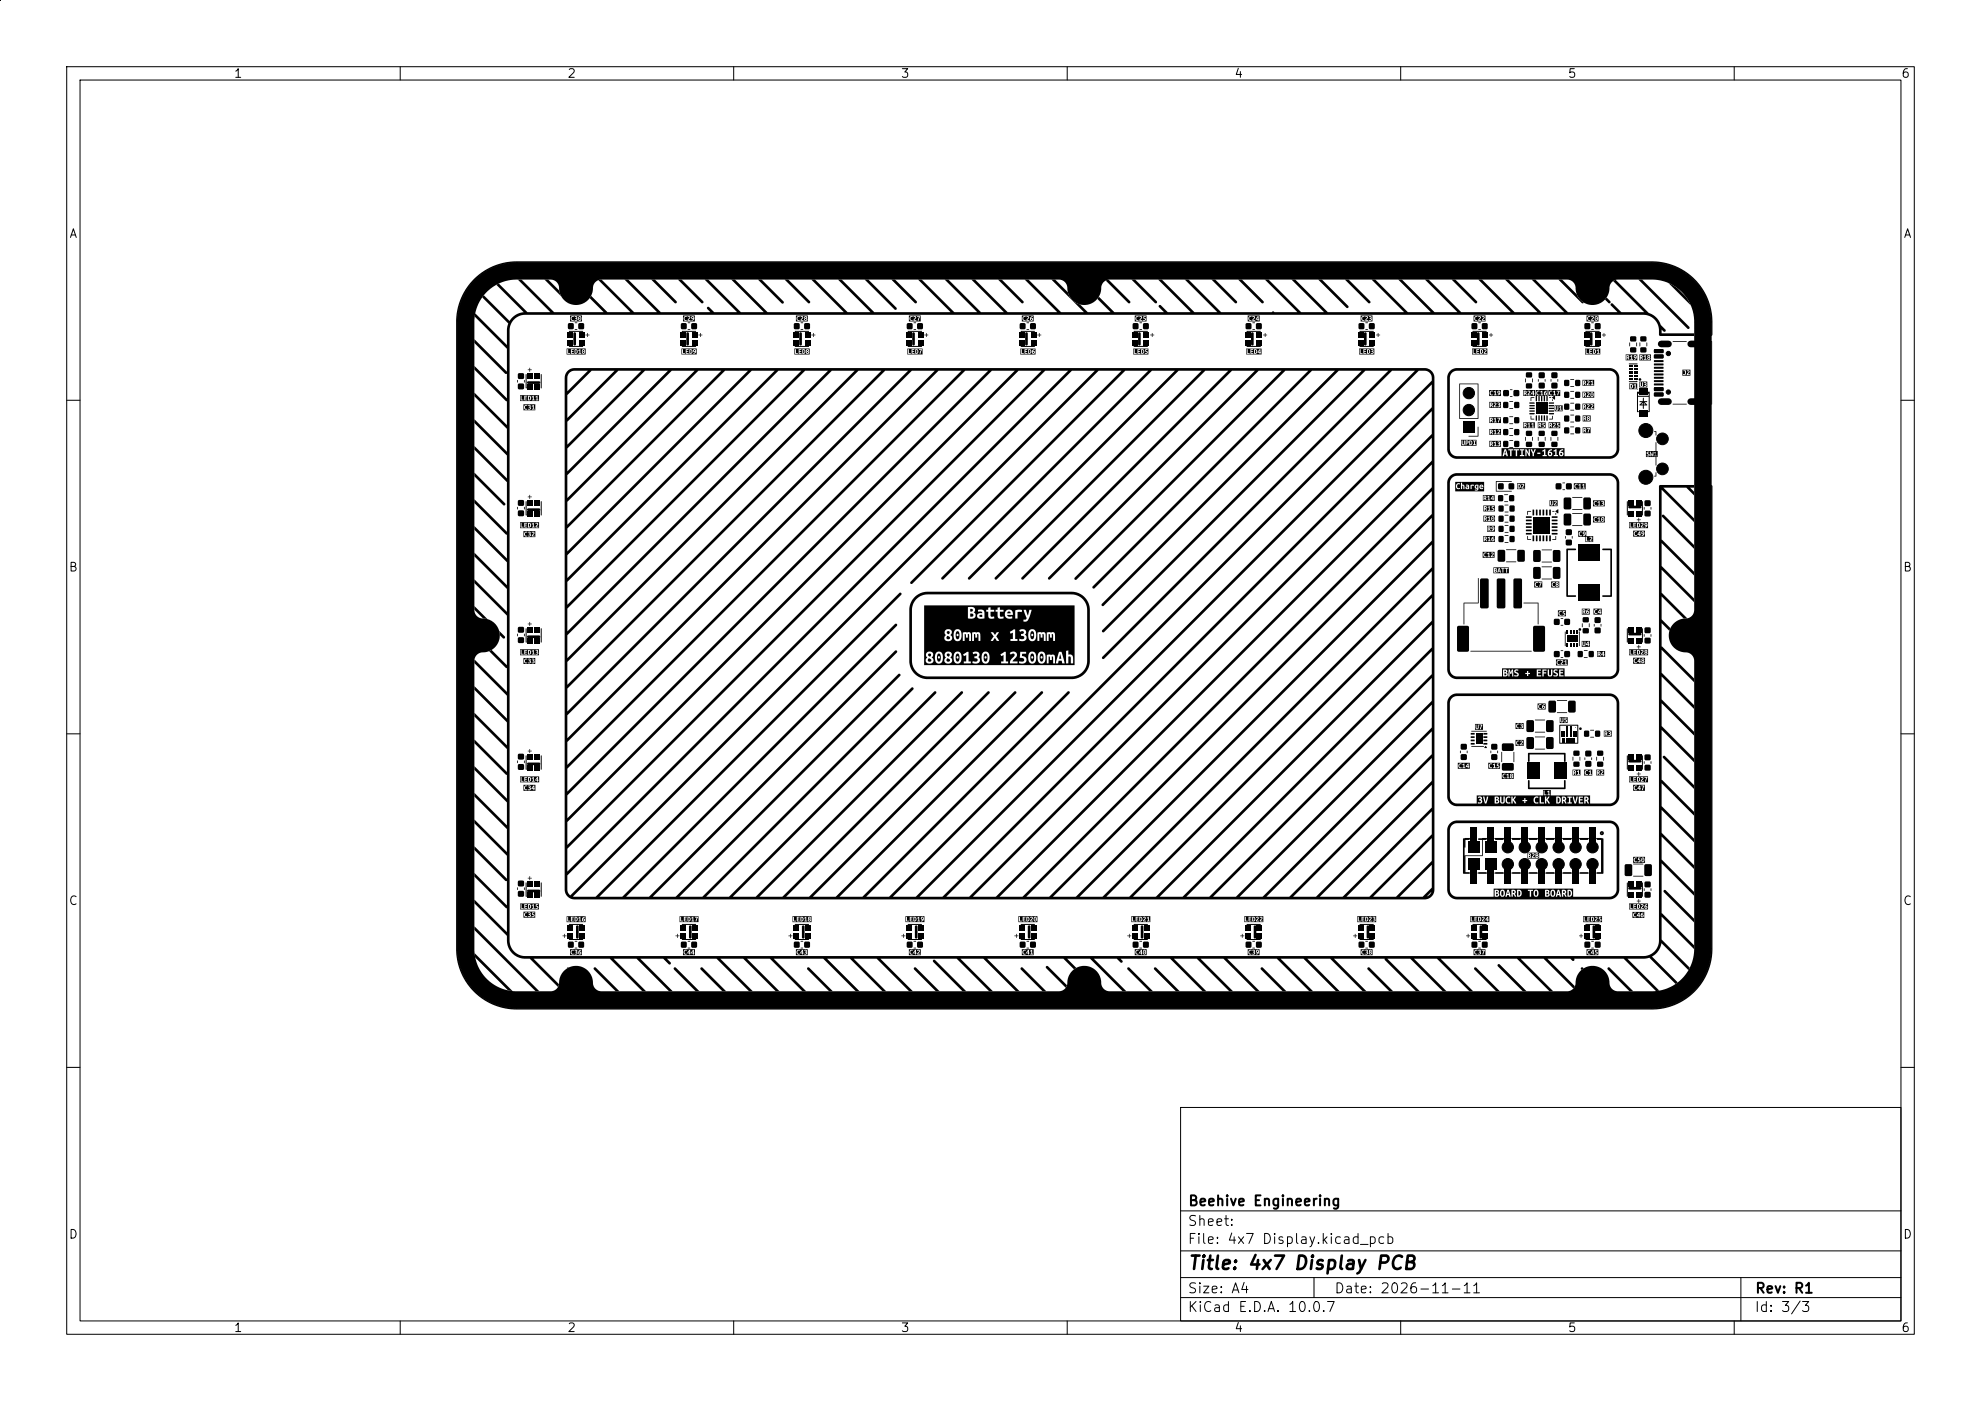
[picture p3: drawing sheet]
<svg xmlns="http://www.w3.org/2000/svg" width="297mm" height="210mm" viewBox="0 0 297 210" stroke-linecap="round" stroke-linejoin="round" font-family="sans-serif">
<defs><g id="words">
<text font-size="2" x="178" y="190.8">Title: 4x7 Display PCB</text>
<g font-size="1.5">
<text x="178" y="184.1">Sheet:</text>
<text x="178" y="181.1">Beehive Engineering</text>
<text x="178" y="186.8">File: 4x7 Display.kicad_pcb</text>
<text x="178" y="197">KiCad E.D.A. 10.0.7</text>
<text x="178" y="194.2">Size: A4</text>
<text x="200" y="194.2">Date: 2026-11-11</text>
<text x="263" y="197">Id: 3/3</text>
<text x="263" y="194.2">Rev: R1</text>
</g>
<g font-size="1.3">
<text x="35" y="12">1</text>
<text x="85" y="12">2</text>
<text x="135" y="12">3</text>
<text x="185" y="12">4</text>
<text x="235" y="12">5</text>
<text x="285" y="12">6</text>
<text x="10.3" y="36">A</text>
<text x="285.3" y="36">A</text>
<text x="10.2" y="86">B</text>
<text x="285.2" y="86">B</text>
<text x="10.2" y="136">C</text>
<text x="285.2" y="136">C</text>
<text x="10.2" y="186">D</text>
<text x="285.2" y="186">D</text>
<text x="35" y="200">1</text>
<text x="85" y="200">2</text>
<text x="135" y="200">3</text>
<text x="185" y="200">4</text>
<text x="235" y="200">5</text>
<text x="285" y="200">6</text>
</g>
</g></defs>
<g fill="none" stroke="#000" stroke-width=".15">
<path d="M10 10h277v190h-277zM12 12h273v186h-273zM60 10v2M110 10v2M160 10v2M210 10v2M260 10v2M71.2 42a8.9 8.9 0 0 1 6.3-2.6h170.1a8.9 8.9 0 0 1 8.9 8.9v93.9a8.9 8.9 0 0 1-8.9 8.9h-170.1a8.9 8.9 0 0 1-8.9-8.9v-93.9a8.9 8.9 0 0 1 2.6-6.3zM10 60h2M285 60h2M10 110h2M285 110h2"/>
<path d="M10 160h2M177 166h108v32h-108zM285 160h2M60 198v2M110 198v2M160 198v2M177 194.5h108M177 191.5h108M177 187.5h108M177 181.5h108M197 191.5v3M210 198v2"/>
<path d="M260 198v2M261 191.5v6.5"/>
</g>
<g fill="#000">
<path d="M-.1 -.1h.2v.2h-.2zM70.9 41.9l1.3-1 1.7-1 1.5-.5 1.9-.2h170.8l1.6 .2 1.6 .5 1.6 1 1.3 1 1.3 1.8 .6 1.2 .3 1.1 .3 2.1v2.1l-.2 .2v-2.3a8.9 8.9 0 0 0-8.9-8.7h-170.3a8.9 8.9 0 0 0-8.7 8.9v94.1a8.9 8.9 0 0 0 8.9 8.7h170.3a8.9 8.9 0 0 0 8.7-8.9v-69.5l.2 .2v70l-.2 1.4-.3 1-.4 1-.7 1.2-.7 .9-1 .9-.9 .6-1.2 .7-1.6 .5-1.9 .2h-170.3l-2.3-.3-2.1-.8-1.8-1.2-.9-1-.6-.9-.7-1.3-.3-1-.3-1.3-.1-1.1v-94.3l.2-1.9 .5-1.5 .8-1.5zM77.6 57h.1l-.1 .3h-.1zM77.7 56h.8v.8h-.8zM77.7 57.5h.8v.8h-.8zM78.6 57h.1l-.1 .3zM78.8 56.1h.2v2h.1l-.2 .1h-.1zM79.1 57.6h.8v.8h-.8zM79.1 55.9h.8v.8h-.8zM79.3 59.4a.24 .24 0 0 1 .2 .3 .24 .24 0 0 1-.2 .2zM79.1 55.4h.3v-.3h.1v.3h.2v.1h-.2v.2h-.1v-.2h-.3zM80.2 57.6h.8v.8h-.8z"/>
<path d="M80.2 55.9h.8v.8h-.8zM79 57.2h.2h1.6a.2 .2 0 0 1 .2 .2 .2 .2 0 0 1-.2 .2l-1.6-.1-.2-.1zM81.1 56.1l.1 .1v2h-.1zM72.5 44.3l3.9 3.8 .5-.6 .4-.3 1.2-.4-4.1-4.1 .4-.2 4.3 4.3h3.4l-4.9-4.9h.6l4.9 4.9h7.4l-2.1-2.1 .2-.4 2.5 2.5h3.4l-4.8-4.8 .4-.1 5 4.9h3.4l-4.9-4.9h.6l4.9 4.9h7.4l-.5-.5 .1-.3h.2l.8 .8h3.4l-4.9-4.9h.6l4.9 4.9h3.4l-4.9-4.9h.6l4.9 4.9h11.4l-4.9-4.9h.6l4.9 4.9h3.4l-4.9-4.9h.6l4.9 4.9h11.4l-4.9-4.9h.6l4.9 4.9h3.4l-4.9-4.9h.6l4.9 4.9h3.4l-4.9-4.9h.6l4.9 4.9h7.4l-4.9-4.9h.6l4.9 4.9h3.4l-4.9-4.9h.6l1.9 2a2.54 2.54 0 0 0 1.8 1.7l1.2 1.2h3.4l-2-2 .2-.3 2.4 2.3h7.4l-.8-.8 .1-.3 .2 .1 1.1 1h3.4l-4.9-4.9h.6l4.9 4.9h3.4l-4.9-4.9h.6l4.9 4.9h7.6l.1-.1 .3 .1h3.4l-4.9-4.9h.6l4.9 4.9h3.4l-4.9-4.9h.6l4.9 4.9h11.4l-4.9-4.9h.6l4.9 4.9h3.4l-4.9-4.9h.6l4.9 4.9h3.4l-4.9-4.9h.6l4.9 4.9h7.4l-4.9-4.9h.6l4.9 4.9h3.4l-4.9-4.9h.6l4.9 4.9h3.4l-4.9-4.9h.6l4.9 4.9h7.4l-1-1.1 .1-.2h.1l1.4 1.3h3.4l-4.6-4.7 .3-.1 5 4.9 .7 .3 .6 .6 .5 .9 .7 .8v.1l-.2 .1-.4-.3v.6h4.9v.4h-5.1l-.2-.2v-.7a2.34 2.34 0 0 0-2.3-2.3h-167.7a2.34 2.34 0 0 0-2.3 2.3v91.5a2.34 2.34 0 0 0 2.3 2.3h167.7a2.34 2.34 0 0 0 2.3-2.3v-68.1l.2-.2h5.1v.4h-.6l.6 .6v.6l-1.2-1.2h-3.4l4.6 4.6v.6l-4.9-4.9v7.5l4.9 4.8v.6l-4.9-4.9v3.4l4.9 4.9v.6l-4.9-4.9v3.4l3.9 3.9h-.6l-3.3-3.3v3.4l1.3 1.4-.1 .4-1.2-1.2v3.5l4.9 4.8v.6l-4.9-4.9v3.4l4.9 4.9v.6l-4.9-4.9v3.4l4.9 4.9v.6l-4.9-4.9v3.4l4.9 4.9v.6l-4.9-4.9v7.5l4.9 4.8v.6l-4.9-4.9v3.4l4.9 4.9v.6l-4.9-4.9v3.4l4.9 4.9v.6l-4.9-4.9v3.4l4.9 4.9v.6l-4.9-4.9v7.5l4.9 4.8v.6l-4.9-4.9v3.4l4.2 4.3-.2 .3-4-4-.4 1.1-.4 .5-.6 .4 3.8 3.9-.3 .2-3.9-3.9-.8 .1h-2.5l4.8 4.8-.5 .1-4.9-4.9h-7.4v.2l-.1 .1h-.1l-.4-.3h-3.4l4.1 4.1-.2 .4-4.5-4.5h-3.4l4.9 4.9h-.6l-4.9-4.9h-11.4l4.9 4.9h-.6l-4.9-4.9h-3.4l4.9 4.9h-.6l-4.9-4.9h-3.4l4.9 4.9h-.6l-4.7-4.7v-.2h-7.6l4.9 4.9h-.6l-4.9-4.9h-3.4l4.9 4.9h-.6l-4.9-4.9h-3.4l4.9 4.9h-.6l-4.9-4.9h-7.4l4.9 4.9h-.6l-4.9-4.9h-3.4l4.9 4.9h-.6l-4.9-4.9h-3.4l4.9 4.9h-.6l-4.9-4.9h-7.4l.3 .4-.1 .2h-.2l-.6-.6h-3.4l4.9 4.9h-.6l-4.9-4.9h-3.4l1.4 1.4-.4 .2-1.6-1.6h-11.4l4.9 4.9h-.6l-4.9-4.9h-3.4l4.9 4.9h-.6l-4.9-4.9h-11.4l4.9 4.9h-.6l-4.9-4.9h-3.4l4.9 4.9h-.6l-4.9-4.9h-3.4l4.9 4.9h-.6l-4.9-4.9h-7.4l4.9 4.9h-.6l-4.9-4.9h-3.4l4.9 4.9h-.6l-4.9-4.9h-3.4l4.9 4.9h-.6l-4.9-4.9h-7.4l.6 .6-.1 .3-.2-.1-.9-.8h-3.4l4.9 4.9h-.6l-4.9-4.9h-3.4l4.9 4.9h-.6l-4.9-4.9h-11.4l3.8 3.8-.1 .4-4.3-4.2-1.5-.1-1-.6-.5-.6-.3-.6-.1-1.5-4.9-4.9v-.6l4.9 4.9v-3.5l-.2-.1-4.7-4.7v-.6l4.9 4.9v-3.6l-.2-.1-4.7-4.6v-.6l4.9 4.9v-3.4l-4.9-4.9v-.6l4.9 4.9v-3.4l-4.9-4.9v-.6l4.9 4.9v-3.4l-4.9-4.9v-.6l4.9 4.9v-3.5l-.2-.1-4.7-4.7v-.6l4.9 4.9v-3.4l-4.9-4.9v-.6l4.9 4.9v-3.4l-4.9-4.9v-.6l4.9 4.9v-3.4l-4.9-4.9v-.5l4.9 4.8v-3.5l-.2-.1-2.5-2.5 .4-.2 2.3 2.3v-7.4l-4.9-4.9v-.6l4.9 4.9v-3.4l-4.9-4.9v-.6l4.9 4.9v-3.4l-4.9-4.9v-.6l4.9 4.9v-3.5l-.2-.1-4.7-4.7v-.6l4.9 4.9v-7.4l-4.9-4.9v-.6l4.9 4.9v-3.4l-4.9-4.9v-.6l4.9 4.9v-3.4l-4.9-4.9v-.6l4.9 4.9v-3.5l-.2-.1-4.7-4.7v-.6l4.9 4.9v-3.7h-.3l-4.6-4.6v-.6l4.9 4.9v-3.4l-4.8-4.8 .1-.5 4.7 4.7v-2.4l.2-.8-3.9-3.9zM81.6 41.9h.6l1.6 1.7 .4 .8zM85.1 45.4l.2 .1zM85.1 49.9h.8v.8h-.8zM85.1 51h.8v.8h-.8zM85.2 48.5h.8v.8h-.8zM86 49.9l.2-.1 .2 .2v1.6a.2 .2 0 0 1-.2 .2 .2 .2 0 0 1-.2-.2zM86.3 52.5a.24 .24 0 0 1 .2 .2 .24 .24 0 0 1-.2 .2zM86.2 49.4l.3-.1 .1 .1-.4 .1z"/>
<path d="M86.2 48.4l.3-.1 .1 .1h-.4zM86.9 47.5a.23 .23 0 0 1 .1 .2 .23 .23 0 0 1-.1 .2l-.1-.2h.2l-.1-.1-.1 .1zM85.5 47.3h1.7v.9h-1.7v-.5l.2 .4h.3a.33 .33 0 0 0 .4 0 .33 .33 0 0 0 .2-.3l.1-.1a.28 .28 0 0 0 .3 .4 .28 .28 0 0 0 .2-.5 .25 .25 0 0 0-.3-.2 .25 .25 0 0 0-.2 .3h-.2a.22 .22 0 0 0 0-.3 .22 .22 0 0 0-.4 0l.1 .1h.2l-.2 .3 .2 .1h-.2l-.1 .2-.1-.2a.23 .23 0 0 1-.3-.2 .23 .23 0 0 1 .3-.2v-.1a.32 .32 0 0 0-.3 0 .32 .32 0 0 0-.1 .3h-.1zM85.3 51.9h2.1l-2 .1zM85.3 49.6h2.1v.1h-2l-.1 .2zM87.4 52.5a.23 .23 0 0 1 .2 .2 .23 .23 0 0 1-.2 .2v-.2h.1v-.1l-.1 .1zM86.8 48.5h.7v.8h-.7zM86.8 51h.8v.8h-.8zM86.8 49.9h.8v.8h-.8zM85 52.2h2.8v.9h-2.8v-.1h1v-.1h-.3v-.2h.3v-.1h-.3v-.1h.3v-.1h.1v.6a.36 .36 0 0 0 .5-.1 .36 .36 0 0 0 0-.4l.1 .1 .2-.1v.4h-.2v.1h.5v-.1h-.2v-.2h.2a.28 .28 0 0 0 .4 .3 .28 .28 0 0 0 .1-.4 .25 .25 0 0 0-.3-.3 .25 .25 0 0 0-.2 .4h-.2v-.4l-.3 .2-.3-.2h-.8v.7h-.1v-.1h-.3v-.6h-.2v.7zM87.8 50.2h.2v-.3h.1v.3h.3v.1h-.3v.2h-.1v-.2h-.2zM97.6 41.9h.6l3.2 3.2 .1 .3-.1 .1-.3-.1z"/>
<path d="M102 49.9h.8v.8h-.8zM102 51h.8v.8h-.8zM102.1 48.5h.8v.8h-.8zM102.9 49.9l.2-.1 .2 .2v1.6a.2 .2 0 0 1-.2 .2 .2 .2 0 0 1-.2-.2zM103.1 49.4l.3-.1 .1 .1-.3 .1zM103.1 48.3l.4 .1h-.4zM103.5 52.5a.24 .24 0 0 1 .2 .2 .24 .24 0 0 1-.2 .2zM102.4 47.3h1.8v.9h-1.8v-.5l.3 .4h.3l-.1-.2a.23 .23 0 0 1-.3-.2 .23 .23 0 0 1 .3-.2l.5 .1-.3 .5h.4v-.1h-.3l.3-.4h.1l.1 .2h.2l-.2 .2v.1a.35 .35 0 0 0 .4-.3 .35 .35 0 0 0-.4-.4l-.1 .2h-.1a.29 .29 0 0 0-.2-.3 .29 .29 0 0 0-.3 .2 .29 .29 0 0 0-.4-.1 .29 .29 0 0 0-.1 .3h-.1zM102.2 51.9h2.1h.1l-2.1 .1zM102.2 49.6h2.1l.1 .1h-2.1v.2zM102.2 52.2h2.3v.9h-2.3v-.1h1v-.1h-.3v-.2h.3v-.1h-.3v-.1h.3v-.1h.2v.6a.35 .35 0 0 0 .3 0 .35 .35 0 0 0 .1-.4l.2 .2h.2l-.3 .1 .1 .1a.35 .35 0 0 0 .4-.3 .35 .35 0 0 0-.4-.4l-.2 .3-.2-.3h-.8v.7h-.1v-.1h-.3v-.6h-.1v.7h-.1zM103.7 48.5h.8v.8h-.8z"/>
<path d="M103.8 51h.8v.8h-.8zM103.8 49.9h.8v.8h-.8zM104.7 50.2h.3v-.3h.1v.3h.2v.1h-.2v.2h-.1v-.2h-.3zM101.6 41.9h.6l3.2 3.2 .1 .3-.1 .1-.3-.1zM113.6 41.9h.6l3.3 3.3v.2l-.1 .1h-.2zM119 49.9h.8v.8h-.8zM119 51h.8v.8h-.8zM119.1 48.5h.7v.8h-.7zM119.9 49.9l.2-.1 .1 .2v1.6a.2 .2 0 0 1-.2 .2 .2 .2 0 0 1-.2-.2zM120 49.4l.4-.1v.1l-.3 .1zM120.1 48.3l.3 .1h-.3zM120.4 52.5a.24 .24 0 0 1 .2 .2 .24 .24 0 0 1-.2 .2z"/>
<path d="M119.3 47.3h1.8v.9h-1.8v-.5l.3 .4h.3v-.2a.23 .23 0 0 1-.3-.2 .23 .23 0 0 1 .3-.2l.4 .1-.3 .5h.5v-.1l-.3-.1h.3a.22 .22 0 0 0 .4 .2 .22 .22 0 0 0 0-.4 .2 .2 0 0 0 0-.3 .2 .2 0 0 0-.3 0 .2 .2 0 0 0 .1 .3l-.2 .2h-.3a.26 .26 0 0 0 .2-.3 .26 .26 0 0 0-.3-.2l-.1 .1a.34 .34 0 0 0-.4-.1 .34 .34 0 0 0-.2 .3h-.1zM119.2 51.9h2h.1l-2.1 .1zM119.2 49.6h2l.1 .1h-2.1v.2zM119.1 52.2h2.3v.9h-2.3v-.1h1.1v-.1h-.3v-.2h.2v-.1h-.2v-.1h.3v-.1h.1v.6h.3l.2-.1a.22 .22 0 0 0 .4 .2 .22 .22 0 0 0 0-.4 .2 .2 0 0 0 0-.3 .2 .2 0 0 0-.3 0 .2 .2 0 0 0 0 .3l-.2 .2a.4 .4 0 0 0-.1-.5 .4 .4 0 0 0-.4 0l-.5-.1v.7h-.1v-.1h-.3v-.6h-.1v.7h-.1zM117.6 41.9h.6l3.2 3.2 .1 .3-.1 .1-.3-.1zM120.6 48.5h.8v.8h-.8zM120.7 51h.8v.8h-.8zM120.7 49.9h.8v.8h-.8zM121.6 50.2h.3v-.3h.1v.3h.2v.1h-.2v.2h-.1v-.2h-.3zM129.6 41.9h.6l4.2 4.2v.2l-.1 .1h-.2zM135.9 49.9h.8v.8h-.8zM135.9 51h.8v.8h-.8z"/>
<path d="M136 48.5h.8v.8h-.8zM136.8 49.9l.2-.1 .2 .2v1.6a.2 .2 0 0 1-.2 .2 .2 .2 0 0 1-.2-.2zM137 49.4l.3-.1 .1 .1-.4 .1zM137 48.3l.4 .1h-.4zM133.6 41.9h.6l3.2 3.2 .1 .3-.1 .1-.3-.1zM137.4 52.5a.24 .24 0 0 1 .1 .2 .24 .24 0 0 1-.1 .2zM136.3 47.3h1.7v.9h-1.7v-.5l.2 .4h.3v-.2a.23 .23 0 0 1-.3-.2 .23 .23 0 0 1 .3-.2l.4 .1-.3 .5h.5v-.1h-.3l.3-.5h.4l-.2 .6h.1l.2-.7h-.4v.1l-.4-.1-.2 .1a.34 .34 0 0 0-.4-.1 .34 .34 0 0 0-.1 .3h-.1zM136.1 51.9h2.1l-2 .1zM136.1 49.6h2.1v.1h-2l-.1 .2zM136 52.2h2.3v.9h-2.3v-.1h1.1v-.1h-.3v-.2h.3v-.1h-.3v-.1h.3v-.1h.1v.6a.37 .37 0 0 0 .4-.1 .37 .37 0 0 0 0-.4h.5l-.2 .5h.1l.2-.7h-.4v.2l-.3-.2h-.8v.7h-.1v-.1h-.3v-.6h-.2v.7h-.1zM137.6 48.5h.7v.8h-.7zM137.6 51h.8v.8h-.8z"/>
<path d="M137.6 49.9h.8v.8h-.8zM138.6 50.2h.2v-.3h.1v.3h.3v.1h-.3v.2h-.1v-.2h-.2zM149.6 41.9h.6l3.2 3.2 .1 .3-.1 .1-.3-.1zM152.8 49.9h.8v.8h-.8zM152.8 51h.8v.8h-.8zM152.9 48.5h.8v.8h-.8zM153.7 49.9l.2-.1 .2 .2v1.6a.2 .2 0 0 1-.2 .2 .2 .2 0 0 1-.2-.2zM153.9 49.4l.3-.1 .1 .1-.3 .1zM153.9 48.3l.4 .1h-.4zM154.3 52.5a.24 .24 0 0 1 .2 .2 .24 .24 0 0 1-.2 .2zM153.2 47.3h1.8v.9h-1.8v-.5l.3 .4h.3l-.1-.2a.23 .23 0 0 1-.3-.2 .23 .23 0 0 1 .3-.2l.5 .1-.3 .5h.4v-.1h-.3l.2-.2h.2a.23 .23 0 0 0 .2 .3 .23 .23 0 0 0 .3-.2 .23 .23 0 0 0-.3-.2l.2-.2v-.1l-.3 .1-.1 .3h-.2a.24 .24 0 0 0 0-.4 .24 .24 0 0 0-.3 .1 .34 .34 0 0 0-.4-.1 .34 .34 0 0 0-.2 .3h-.1zM153 51.9h2.1h.1l-2.1 .1z"/>
<path d="M153 49.6h2.1l.1 .1h-2.1v.2zM153 52.2h2.3v.9h-2.3v-.1h1v-.1h-.3v-.2h.3v-.1h-.3v-.1h.3v-.1h.2v.6h.3l.2-.2a.23 .23 0 0 0 .2 .3 .23 .23 0 0 0 .3-.3 .23 .23 0 0 0-.3-.2l.2-.1v-.2l-.2 .1-.3 .4a.39 .39 0 0 0-.1-.4 .39 .39 0 0 0-.5 0l-.4-.1v.7h-.1v-.1h-.3v-.6h-.1v.7h-.1zM154.5 48.5h.8v.8h-.8zM154.6 51h.8v.8h-.8zM154.6 49.9h.8v.8h-.8zM155.5 50.2h.3v-.3h.1v.3h.2v.1h-.2v.2h-.1v-.2h-.3zM165.8 42.1l.4-.2 3.2 3.2 .1 .3-.1 .1-.3-.1zM169.8 49.9h.8v.8h-.8zM169.8 51h.8v.8h-.8zM169.9 48.5h.7v.8h-.7zM170.7 49.8h.2l.1 .2v1.6a.2 .2 0 0 1-.2 .2 .2 .2 0 0 1-.2-.2v-1.6zM170.9 49.3l.3 .1-.3 .1z"/>
<path d="M170.9 48.3l.3 .1h-.3zM171.2 52.5a.24 .24 0 0 1 .2 .2 .24 .24 0 0 1-.2 .2zM170.1 47.3h1.8v.9h-1.8v-.5l.3 .4h.3v-.2a.23 .23 0 0 1-.3-.2 .23 .23 0 0 1 .3-.2l.4 .1-.3 .5h.5a.3 .3 0 0 0 .4 0 .3 .3 0 0 0 0-.4l-.2-.1v-.1h.3v-.1h-.4v.3l.1 .1a.14 .14 0 0 1 .2 0 .14 .14 0 0 1-.1 .2 .14 .14 0 0 1-.2 0l-.1 .1-.3-.1a.35 .35 0 0 0 .1-.6l-.3 .1a.34 .34 0 0 0-.4-.1 .34 .34 0 0 0-.2 .3h-.1zM170 51.9h2h.1l-2.1 .1zM170 49.6h2l.1 .1h-2.1v.2zM169.9 52.2h2.3v.9h-2.3v-.1h1.1v-.1h-.3v-.2h.2v-.1h-.2v-.1h.3v-.1h.1v.6h.5a.26 .26 0 0 0 .5 0 .26 .26 0 0 0-.3-.4v-.1h.3v-.2h-.4v.4h.1a.14 .14 0 0 1 .1 .1 .14 .14 0 0 1 0 .2 .14 .14 0 0 1-.2-.1l-.1 .1h-.2a.4 .4 0 0 0 .1-.5 .4 .4 0 0 0-.5-.1l-.5-.1v.7h-.1v-.1h-.3v-.6h-.1v.7h-.1zM171.4 48.5h.8v.8h-.8zM171.5 51h.8v.8h-.8zM171.5 49.9h.8v.8h-.8zM172.4 50.2h.3v-.3h.1v.3h.2v.1h-.2v.2h-.1v-.2h-.3zM169.6 41.9h.6l3.2 3.2 .1 .3-.1 .1-.3-.1zM181.6 41.9h.6l3.2 3.2 .1 .3-.1 .1-.3-.1z"/>
<path d="M186.7 49.9h.8v.8h-.8zM186.7 51h.8v.8h-.8zM186.8 48.5h.8v.8h-.8zM187.6 49.9l.2-.1 .2 .2v1.6a.2 .2 0 0 1-.2 .2 .2 .2 0 0 1-.2-.2zM187.8 49.4l.3-.1 .1 .1-.4 .1zM187.8 48.4l.3-.1 .1 .1h-.4zM188.2 52.5a.24 .24 0 0 1 .1 .2 .24 .24 0 0 1-.1 .2zM188.6 47.6v.2h-.2zM188.8 52.5v.3h-.1zM187.1 47.3h1.8v.9h-1.8v-.5l.2 .4h.3v-.2a.23 .23 0 0 1-.3-.2 .23 .23 0 0 1 .3-.2l.4 .1-.3 .5h.5v-.1h-.3l.1-.2 .6 .1v.2h.1l.1-.2-.1-.5h-.1l-.3 .4h-.3a.24 .24 0 0 0 .1-.4 .24 .24 0 0 0-.4 .1 .34 .34 0 0 0-.4-.1 .34 .34 0 0 0-.1 .3h-.1zM186.9 51.9h2.1l-2 .1zM186.9 49.6h2.1v.1h-2l-.1 .2z"/>
<path d="M186.8 52.2h2.3v.9h-2.3v-.1h1.1v-.1h-.3v-.2h.3v-.1h-.3v-.1h.3v-.1h.1v.6h.3l.2-.2v.1h.3v.1h.2v-.7h-.1l-.4 .5a.39 .39 0 0 0-.2-.4 .39 .39 0 0 0-.4 0l-.4-.1v.7h-.1v-.1h-.3v-.6h-.2v.7h-.1zM188.4 48.5h.7v.8h-.7zM188.4 51h.8v.8h-.8zM188.4 49.9h.8v.8h-.8zM185.6 41.9h.6l3.2 3.2 .1 .3-.1 .1-.3-.1zM189.4 50.2h.2v-.3h.1v.3h.3v.1h-.3v.2h-.1v-.2h-.2zM197.6 41.9h.6l3.9 4 .1 .2-.1 .1-.2-.1zM203.6 49.9h.8v.8h-.8zM203.6 51h.8v.8h-.8zM203.7 48.5h.8v.8h-.8zM204.5 49.9l.2-.1 .2 .2v1.6a.2 .2 0 0 1-.2 .2 .2 .2 0 0 1-.2-.2zM204.7 49.4l.3-.1 .1 .1-.3 .1z"/>
<path d="M204.7 48.3l.4 .1h-.4zM205.1 52.5a.24 .24 0 0 1 .2 .2 .24 .24 0 0 1-.2 .2zM201.6 41.9h.6l3.2 3.2 .1 .3-.1 .1-.3-.1zM204 47.3h1.8v.9h-1.8v-.5l.3 .4h.3l-.1-.2a.23 .23 0 0 1-.3-.2 .23 .23 0 0 1 .3-.2l.5 .1-.3 .5h.4a.3 .3 0 0 0 .4 0 .3 .3 0 0 0 .1-.4 .22 .22 0 0 0 0-.3 .22 .22 0 0 0-.4 0l.1 .1h.2l-.2 .3h.2v.2l-.3-.1v.2l-.4-.1a.35 .35 0 0 0 .2-.6l-.3 .1a.34 .34 0 0 0-.4-.1 .34 .34 0 0 0-.2 .3h-.1zM203.8 51.9h2.1h.1l-2.1 .1zM203.8 49.6h2.1l.1 .1h-2.1v.2zM203.8 52.2h2.2v.9h-2.2v-.1h1v-.1h-.3v-.2h.3v-.1h-.3v-.1h.3v-.1h.2v.6h.5a.25 .25 0 0 0 .4 0 .25 .25 0 0 0-.1-.3 .22 .22 0 0 0 0-.4 .22 .22 0 0 0-.3 .1l.1 .1h.2l-.2 .2 .2 .1v.1l-.5 .1a.4 .4 0 0 0 .1-.5 .4 .4 0 0 0-.6-.1l-.4-.1v.7h-.1v-.1h-.3v-.6h-.1v.7h-.1zM205.3 48.5h.8v.8h-.8zM205.4 51h.8v.8h-.8zM205.4 49.9h.8v.8h-.8zM206.3 50.2h.3v-.3h.1v.3h.2v.1h-.2v.2h-.1v-.2h-.3zM85.1 55.6l.5-.3 .5-.1h127.5l.5 .1 .5 .3 .3 .4 .2 .6v76.8l-.2 .7-.6 .5-.7 .2h-127.5l-.6-.1-.4-.3h4.2l45.6-45.6 .3 .1-.1 .3-45.2 45.2h3.4l40.9-40.9 .3 .1v.2l-40.6 40.6h3.4l36.9-36.9 .3 .1v.2l-36.6 36.6h3.4l33.4-33.4 .3 .1v.2l-33.1 33.1h3.4l31.4-31.4 .3 .1-.1 .3-31 31h3.4l30.8-30.8 .3 .1-.1 .2-30.4 30.5h3.4l30.8-30.8 .3 .1-.1 .2-30.4 30.5h3.4l30.8-30.8 .3 .1-.1 .2-30.4 30.5h3.4l30.8-30.8 .3 .1-.1 .2-30.4 30.5h3.4l30.8-30.8 .3 .1-.1 .2-30.4 30.5h3.4l30.8-30.8 .3 .1-.1 .2-30.4 30.5h83.4l.8-.1 .3-.3 .2-.3-.7 .7h-.6l1.4-1.3v-3.5l-4.8 4.8h-.6l5.4-5.3v-3.5l-8.8 8.8h-.6l9.4-9.3v-3.5l-12.8 12.8h-.6l13.4-13.3v-3.5l-16.8 16.8h-.6l17.4-17.3v-3.5l-20.8 20.8h-.6l21.4-21.3v-3.5l-24.8 24.8h-.6l25.4-25.3v-3.5l-28.8 28.8h-.6l29.4-29.3v-3.5l-32.8 32.8h-.6l33.4-33.3v-3.5l-36.8 36.8h-.6l37.4-37.3v-3.5l-40.8 40.8h-.6l41.4-41.3v-3.5l-44.8 44.8h-.6l45.4-45.3v-3.5l-48.8 48.8h-.6l49.4-49.3v-3.5l-52.8 52.8h-.6l53.4-53.3v-3.5l-56.8 56.8h-.6l57.4-57.3v-3.5l-60.8 60.8h-.6l61.4-61.3v-3.5l-64.8 64.8h-.6l65.4-65.3v-3.5l-68.8 68.8h-.6l69.4-69.3v-3.5l-72.8 72.8h-.6l73.4-73.3v-3.5l-76.8 76.8h-.6l77.4-77.3v-.5a1.07 1.07 0 0 0-1.1-1h-.9l-78.8 78.8h-.6l78.8-78.8h-3.4l-43.2 43.2-.3-.1 .1-.2 42.8-42.9h-3.4l-39.2 39.2-.3-.1 .1-.2 38.8-38.9h-3.4l-35.3 35.3-.3-.2 .1-.2 34.9-34.9h-3.4l-32.6 32.6h-.2l-.1-.1v-.2l32.3-32.3h-3.4l-31.3 31.3h-.2l-.1-.1v-.2l31-31h-3.4l-31.3 31.2-.2 .1-.1-.1 .1-.2 30.9-31h-3.4l-31.3 31.2-.2 .1-.1-.1 .1-.2 30.9-31h-3.4l-31.3 31.2-.2 .1-.1-.1 .1-.2 30.9-31h-3.4l-31.3 31.2-.2 .1-.1-.1 .1-.2 30.9-31h-3.4l-31.3 31.2-.2 .1-.1-.1 .1-.2 30.9-31h-3.4l-31.9 31.9h-.2l-.1-.1v-.2l31.6-31.6h-3.4l-78.8 78.8h-.8l-.3-.4-.1-.5v-2.3h.4v2.3l.1 .4 .3 .3 78.6-78.6h-3.4l-75.6 75.6h-.4v-4h.4v3.5l75-75.1h-3.4l-71.6 71.6h-.4v-4h.4v3.5l71-71.1h-3.4l-67.6 67.6h-.4v-4h.4v3.5l67-67.1h-3.4l-63.6 63.6h-.4v-4h.4v3.5l63-63.1h-3.4l-59.6 59.6h-.4v-4h.4v3.5l59-59.1h-3.4l-55.6 55.6h-.4v-4h.4v3.5l55-55.1h-3.4l-51.6 51.6h-.4v-4h.4v3.5l51-51.1h-3.4l-47.6 47.6h-.4v-4h.4v3.5l47-47.1h-3.4l-43.6 43.6h-.4v-4h.4v3.5l43-43.1h-3.4l-39.6 39.6h-.4v-4h.4v3.5l39-39.1h-3.4l-35.6 35.6h-.4v-4h.4v3.5l35-35.1h-3.4l-31.6 31.6h-.4v-4h.4v3.5l31-31.1h-3.4l-27.6 27.6h-.4v-4h.4v3.5l27-27.1h-3.4l-23.6 23.6h-.4v-4h.4v3.5l23-23.1h-3.4l-19.6 19.6h-.4v-4h.4v3.5l19-19.1h-3.4l-15.6 15.6h-.4v-4h.4v3.5l15-15.1h-3.4l-11.6 11.6h-.4v-4h.4v3.5l11-11.1h-3.4l-7.6 7.6h-.4v-4h.4v3.5l7-7.1h-3.4l-3.6 3.6h-.4v-2.6h.4v2.1l3-3.1h-2a1.07 1.07 0 0 0-1 1h-.4l.1-.6z"/>
<path d="M220.6 49.9h.8v.8h-.8zM220.6 51h.8v.8h-.8zM217.6 41.9h.6l3.2 3.2 .1 .3-.1 .1-.3-.1zM220.7 48.5h.7v.8h-.7zM218.8 57.5h2.9l-.1 5.3h-2.8v-.1h2.7v-5.1h-2.6v5.1h-.1zM221.5 49.8h.2l.1 .2v1.6a.2 .2 0 0 1-.2 .2 .2 .2 0 0 1-.2-.2v-1.6zM221.7 49.3l.3 .1-.3 .1zM221.7 48.3l.3 .1h-.3zM222 52.5a.24 .24 0 0 1 .2 .2 .24 .24 0 0 1-.2 .2zM220.9 47.3h1.8v.9h-1.8v-.5l.3 .4h.3v-.2a.23 .23 0 0 1-.3-.2 .23 .23 0 0 1 .3-.2l.4 .1-.3 .5h.5v-.1h-.3l.2-.4v-.1h.4v.1l-.2 .5h.4v-.1h-.3a.35 .35 0 0 0 .2-.6l-.9 .1a.34 .34 0 0 0-.4-.1 .34 .34 0 0 0-.2 .3h-.1zM220.8 51.9h2h.1l-2.1 .1zM220.8 49.6h2l.1 .1h-2.1v.2z"/>
<path d="M220.7 52.2h2.3v.9h-2.3v-.1h1.1v-.1h-.3v-.2h.2v-.1h-.2v-.1h.3v-.1h.1v.6a.37 .37 0 0 0 .4-.1 .37 .37 0 0 0 0-.5l.4 .1-.2 .5h.4v-.1h-.3a.35 .35 0 0 0 .1-.6l-.3 .1-1.1-.1v.7h-.1v-.1h-.3v-.6h-.1v.7h-.1zM222.2 48.5h.8v.8h-.8zM222.3 51h.8v.8h-.8zM222.3 49.9h.8v.8h-.8zM223.5 49.9h.1v.3h.2v.1h-.2v.2h-.1v-.2h-.3v-.1h.3zM223.3 58.5h1.7v.9h-1.7v-.5l.2 .3 .2 .1 .1-.1v-.1h-.3v-.4h.4l.1 .1h.1v.3h-.1v.2h.4v-.2h-.1v-.3h.2l.1 .2h.2l-.3 .1v.2a.35 .35 0 0 0 .4-.3 .35 .35 0 0 0-.3-.4l-.1 .2h-.2v-.2l-.4 .1h-.3h.2v-.1a.32 .32 0 0 0-.3 0 .32 .32 0 0 0-.2 .3zM225.4 58.5h.8v.8h-.8zM226.4 59.4h.3l.1 .1h-.4zM226.4 58.4h.3h.1l-.4 .1zM227 58.5h.7v.8h-.7zM228.6 58.7h.1v.2h-.1zM228.7 56.7l.1 .1-.1 .5z"/>
<path d="M228.8 57.5h.9v.7h-.9zM228.8 55.9h.9v.6h-.9zM229.7 56.8h.1v.5zM229.8 58.7v.3h-.1zM229.5 59.6l.5-.1v.1l-.4 .1-.1 .4zM228.4 58.5h1.7v.8h-1.7v-.7h.1v.7h.1v-.3l.2 .3h.1l-.1-.3 .1-.2v-.2l.4 .1-.3 .6h.5v-.2h-.3l.1-.1 .5 .1v.2h.2v-.2v-.5h-.2l-.3 .4h-.2a.24 .24 0 0 0 .1-.4 .24 .24 0 0 0-.4 0h-.6zM230.6 56.9h.1v.3zM230.7 59.4h.1v.8l-.2-.1zM230.7 57.4h.8v.8h-.8zM230.7 55.9h.8v.7h-.8zM231.1 59.4h.1v.8l-.2-.1zM231.5 59.4h.1v.8l-.2-.1z"/>
<path d="M231.6 56.8l.1 .1v.3h-.1zM230.2 58.5h1.8v.9h-1.8v-.5l.3 .3h.3v-.1h-.3v-.4h.4l.1 .1h.1v.3h-.1v.2h.4l-.2-.3h.3a.23 .23 0 0 0 .2 .3 .23 .23 0 0 0 .2-.2 .23 .23 0 0 0-.3-.3l.3-.1v-.1l-.3 .1-.1 .3h-.3v-.4l-.3 .1h-.4h.3v-.1a.32 .32 0 0 0-.3 0 .32 .32 0 0 0-.2 .3h-.1zM232.2 59.6h.4zM232.5 56.9h.1v.3zM232.6 57.4h.9v.8h-.9zM232.6 55.9h.9v.7h-.9zM232.7 59.9h.1v.2zM233.5 56.8l.1 .1v.3h-.1zM232.1 58.5h1.8v.9h-.8v.5l-.4-.3 .3-.2h-.9v-.5l.3 .3h.3v-.1h-.3v-.4h.4l.1 .1h.1v.3h-.1v.2h.4v-.2h-.2v-.4h.6l-.2 .6h.1l.2-.6v-.1h-.4v.1h-.3l-.1-.1-.2 .1h-.4h.3v-.1a.32 .32 0 0 0-.3 0 .32 .32 0 0 0-.2 .3h-.1zM234.5 57h.7v.8h-.7zM234.5 58.8h.7v.8h-.7zM235.4 59.7l.5-.1 .1 .1-.5 .1z"/>
<path d="M235.4 58.6h.5l.1 .1h-.5zM235.4 57.9h.5h.1l-.5 .1zM235.4 56.9l.5-.1 .1 .1h-.5zM236.2 57h.7v.8h-.7zM236.2 58.8h.7v.8h-.7zM233.6 41.9h.6l2.2 2.2 .5 .8 .6 .5-.1 .1-.3-.1zM237.5 58.9l.1 .1v.1h-.1zM237.5 57.2h.1v.1l-.1 .1zM237.5 49.9h.8v.8h-.8zM237.5 51h.8v.8h-.8zM237.6 48.5h.8v.8h-.8zM238.4 49.9l.2-.1 .2 .2v1.6a.2 .2 0 0 1-.2 .2 .2 .2 0 0 1-.2-.2z"/>
<path d="M238.6 59v-.1a.23 .23 0 0 1 .2 .3 .23 .23 0 0 1-.2 .2v-.2h.1v-.1l-.1 .1zM238.6 49.4l.3-.1 .1 .1-.4 .1zM238.6 48.4l.3-.1 .1 .1h-.4zM237.3 56.9h1.7v.9h-1.7v-.7v.6h.2v-.2l.2 .2h.1l-.1-.3 .1-.1-.1-.2 .5 .1-.3 .5h.5v-.1h-.3l.2-.4 .2 .1 .1-.1v.4h-.1v.1h.4v-.1h-.1v-.6l-.5 .2-.1-.2-.5 .1h-.4zM237.3 58.7h1.7v.9h-1.7v-.8v.7h.2v-.2l.2 .2h.1l-.1-.3 .1-.1-.1-.2 .5 .1-.3 .5h.5v-.1h-.3l.2-.2h.1a.28 .28 0 0 0 .4 .3 .28 .28 0 0 0 .1-.4 .25 .25 0 0 0-.3-.3 .25 .25 0 0 0-.2 .4h-.1a.23 .23 0 0 0-.1-.4 .23 .23 0 0 0-.3 .1l-.6-.1zM239 52.5a.24 .24 0 0 1 .1 .2 .24 .24 0 0 1-.1 .2zM239.3 47.5a.23 .23 0 0 1 .1 .2 .23 .23 0 0 1-.1 .2l-.1-.2h.2l-.1-.1-.1 .1zM237.9 47.3h1.7v.9h-1.7v-.5l.2 .4h.3v-.2a.23 .23 0 0 1-.3-.2 .23 .23 0 0 1 .3-.2l.4 .1-.3 .5h.5v-.1h-.3l.2-.3h.2a.28 .28 0 0 0 .3 .4 .28 .28 0 0 0 .2-.5 .25 .25 0 0 0-.3-.2 .25 .25 0 0 0-.2 .3h-.2a.23 .23 0 0 0 0-.3 .23 .23 0 0 0-.4 .1 .34 .34 0 0 0-.4-.1 .34 .34 0 0 0-.1 .3h-.1zM237.7 51.9h2.1l-2 .1zM237.7 49.6h2.1v.1h-2l-.1 .2zM237.6 52.2h2.3v.9h-2.3v-.1h1.1v-.1h-.3v-.2h.3v-.1h-.3v-.1h.3v-.1h.1v.6a.36 .36 0 0 0 .4-.1 .36 .36 0 0 0 .1-.4l.1 .1 .2-.1v.4h-.2v.1h.4v-.1h-.1v-.6l-.4 .2-.3-.2h-.7v.7h-.1v-.1h-.3v-.6h-.2v.7h-.1zM239.2 48.5h.7v.8h-.7z"/>
<path d="M239.2 51h.8v.8h-.8zM239.2 49.9h.8v.8h-.8zM240.2 50.2h.2v-.3h.1v.3h.3v.1h-.3v.2h-.1v-.2h-.2zM240.9 44.6l.6 .6-.1 .3-.3-.1-.5-.5zM217.4 55.6l.5-.3 .4-.1h23a1.46 1.46 0 0 1 1.5 1.4v10.7a1.46 1.46 0 0 1-1.5 1.5h-22.9a1.46 1.46 0 0 1-1.4-1.5v-10.7h.4v10.7a1.07 1.07 0 0 0 1 1.1h7.1v-.3h.3l.1 .3h.2l-.3-.9h.6v.9h.2v-.9h.6v.9h.3v-.9h.6v.7h-.2v.2h1v-.7l.3 .7h.2v-1.1h.1l.3 .7v.4h.2v-.4h.9v-.2h-.4v.2h-.5l.2-.4h1l.1 .1 .2-.1v.6h-.2v.2h.6v-.2h-.2v-.2h.3l.2 .3 .3 .1a.34 .34 0 0 0 .2-.5 .34 .34 0 0 0-.4-.2l.2-.1h.4l.1 .1 .2-.1v.6h-.3v.2h.7v-.2h-.2v-.2h.3l.2 .3 .3 .1a.34 .34 0 0 0 .2-.5 .34 .34 0 0 0-.4-.2l.1-.1 .3-.1v-.2l-.5 .2-.2 .5h-.3v-.7l-.5 .3h-.4l.2-.1v-.2l-.4 .1-.2 .2-.1 .4h-.3v-.7l-.5 .3h-1l.1-.3h-.2l-.2 .5-.2-.5h-.5v.7l-.3-.7h-.2v1.1h-.2v-.2h-.2v-.7h.2v-.2h-.6v.2h-.2v-.2h-.7v.2h-.1v-.2h-.8v.2h-.3v-.2h-.2l-.3 1.1h-.2v-1.2h9.5v1.2h6.7a1.07 1.07 0 0 0 1.1-1.1v-10.7a1.07 1.07 0 0 0-1.1-1h-22.8a1.07 1.07 0 0 0-1.1 1h-.4v-.1l.1-.4zM244 53.3l.1 .1v.1l-.1 .1zM244.3 51.4h.1v.5zM244.5 57.7a.24 .24 0 0 1 .2 .2 .24 .24 0 0 1-.2 .2zM244.2 56.8h.5v.2h-.5zM244.2 56.3h.5v.2h-.5zM244.2 55.3h.5v.2h-.5zM244.2 54.8h.5v.2h-.5z"/>
<path d="M244.2 55.7h.5v.4h-.5zM244.4 50.5h.9v.6h-.9zM244.4 52.1h.9v.7h-.9zM244.2 57.2l1.2-.1 .1 .1-1.2 .1zM245.3 51.4h.1v.5zM244.2 54.5h1.2l.1 .1h-1.2zM244.3 57.5h1.2v.9l-1.2-.1v-.7h.1v.6a.36 .36 0 0 0 .4-.1 .36 .36 0 0 0 0-.4l.2 .1 .1-.1v.4h-.2v.1h.5v-.1h-.2v-.5l-.4 .1-.2-.1h-.3zM243.7 53.1h1.8v.9h-1.8v-.8h.1v.7h.2v-.2l.2 .2h.1l-.1-.3 .1-.2h.1v.1l.2-.1v.4h-.2v.1h.4v-.1h-.1v-.3h.2l.1 .1 .2 .1-.2 .1v.1a.35 .35 0 0 0 .4-.3 .35 .35 0 0 0-.3-.4l-.2 .3h-.2v-.3l-.4 .2-.2-.2h-.4zM245 56.8h.5v.2h-.5zM245 56.3h.5v.2h-.5zM245 55.7h.5v.4h-.5zM245 55.3h.5v.2h-.5z"/>
<path d="M245 54.8h.5v.2h-.5zM245.4 58.7h.3v.3h-.1v.3h1.6v-.3h-.2v-.3h.3v3.1l-.3-.1 .2-.1v-2.1h-1.6v2.1l.1 .1h-.3zM245.8 51.4h.1v.5zM246 53.3l.1 .1v.1l-.1 .1zM245.8 60.1h.5v-.4l.1-.1 .1 .5 .5 .1-.1 .1h-.3l.4 .4-.5 .1-.1 .5-.1-.1v-.4h-.4l-.1-.1 .9-.1-.2-.2v.2h-.2v-.2l-.2 .2h-.3l.4-.3h-.3zM246 50.5h.8v.6h-.8zM246 52.1h.8v.7h-.8zM246.8 51.4h.2l-.1 .5zM245.8 57.2h1.2v.9h-1.2v-.4l.2 .3h.4a.25 .25 0 0 0 .4 0 .25 .25 0 0 0 0-.4 .22 .22 0 0 0 0-.3 .22 .22 0 0 0-.4 0l.1 .1h.2l-.2 .3 .2 .1-.5 .2 .1-.7h-.1v.5l-.1 .1-.1-.6h-.1v.4h-.1zM245.8 58.3h1.2v.9h-1.2zM245.8 53.1h1.7v.9h-1.7v-.8h.1v.7h.1v-.2l.2 .2h.1l-.1-.3 .1-.2 .2 .1 .1-.1v.4h-.2v.1h.5l-.2-.1h.3a.22 .22 0 0 0 .3 .2 .22 .22 0 0 0 0-.4 .2 .2 0 0 0 0-.3 .2 .2 0 0 0-.3 0 .2 .2 0 0 0 .1 .3l-.1 .2h-.3v-.6l-.4 .2-.2-.2h-.3zM248 57h1.3l.1 .2-1.4 .1z"/>
<path d="M248 56h1.3l.1 .2-1.4 .1zM248 55.5h1.3l.1 .2-1.4 .1zM248 54.5h1.3l.1 .2-1.4 .1zM248 54h1.3l.1 .2-1.4 .1zM248 55h1.3l.1 .2-1.4 .1zM248 56.5h1.3l.1 .2-1.4 .1zM248 57.5h1.3l.1 .2-1.4 .1zM248 58.9l1.3-.1 .1 .5-.1 .1h-1.2l-.1-.1zM248 58.1l1.3-.1 .1 .5-.1 .1h-1.2l-.1-.1zM248 53.2l1.3-.1 .1 .5-.1 .1h-1.2l-.1-.1zM248 52.4l1.3-.1 .1 .5-.1 .1h-1.2l-.1-.1zM250.1 42.4l1.4 .8 1.2 1.2 .8 1.4z"/>
<path d="M250.8 51.1h2l.1 .1h-2.1zM245.6 41.9h.6l7.1 7.1v.2l-.1 .1h-.2zM252.2 55.4h1.2v.9h-1.2v-.1h.5l.1-.6 .4 .1-.3 .5h.4v-.1h-.3a.35 .35 0 0 0 .2-.6l-.3 .1-.5-.1v.1h.2v.4l-.4 .2zM256.5 51.1l.2 .1-.1 9.4h-.1zM71.1 70.8l4.6 4.6 .1 .3-.1 .1-.3-.1-4.3-4.3zM77.5 76h.2l-.1 .4zM77.7 75h.8v.8h-.8zM77.7 76.6h.8v.7h-.8zM78.6 76h.1l-.1 .4zM78.8 75.1l.2 .1v2h.1l-.2 .1-.1-.1zM79.1 76.7h.8v.8h-.8zM79.1 74.9h.8v.8h-.8z"/>
<path d="M79.3 78.5a.24 .24 0 0 1 .2 .2 .24 .24 0 0 1-.2 .3zM79.1 74.4h.3v-.2h.1v.2h.2v.1h-.2v.3h-.1v-.3h-.3zM80.2 76.7h.8v.8h-.8zM80.2 74.9h.8v.8h-.8zM78.5 60.6h1.8v.9h-1.8v-.5l.2 .4h.3a.33 .33 0 0 0 .4 0 .33 .33 0 0 0 .2-.3l-.1-.1 .1-.2 .2 .2 .1-.1v.4h-.2v.1h.5v-.1h-.2v-.6l-.3 .1-.3-.1h-.2v.2l.2-.1-.1 .3 .2 .1-.3 .1-.1 .1-.1-.1a.23 .23 0 0 1-.3-.2 .23 .23 0 0 1 .3-.3l.1-.1a.32 .32 0 0 0-.4 0 .32 .32 0 0 0-.1 .3h-.1zM78 59.2h2.8v.9h-2.8v-.1h1.1v-.1h-.4v-.2h.3v-.1h-.3v-.2h.3v-.1h.2v.7a.36 .36 0 0 0 .4-.1 .36 .36 0 0 0 0-.4l.2 .1 .1-.1v.4h-.2v.1h.5v-.1h-.2v-.4h.3v.1l.2-.1v.4h-.2v.1h.4v-.1h-.1v-.6l-.3 .2h-.3v-.2l-.4 .2-.3-.2h-.7v.7h-.1v-.1h-.3v-.6h-.1v.7h-.1zM78 78.3h2.8v.9h-2.8v-.1h1.1v-.1h-.4v-.2h.3v-.2h-.3v-.1h.3v-.1h.2v.7a.36 .36 0 0 0 .4-.1 .36 .36 0 0 0 0-.5l.2 .1h.1v.4h-.2v.1h.5v-.1h-.2v-.5h.5l.1 .1-.3 .5h.4v-.1h-.3a.35 .35 0 0 0 .2-.6l-.3 .1-.4-.1-.2 .1-.3-.1h-.8v.7h-.1v-.1h-.3v-.6h-.1v.7h-.1zM79 76.3l.2-.1h1.6a.2 .2 0 0 1 .2 .2 .2 .2 0 0 1-.2 .2h-1.6l-.2-.2zM81.1 75.2h.1v2.1l-.1-.1zM219.9 66.1l.1 .1v.1l-.1 .1zM219.9 73.1l.2-.1v.2h-.2zM220.4 66.1a.24 .24 0 0 1 .2 .3 .24 .24 0 0 1-.2 .2z"/>
<path d="M219.4 63.2h1.7v1.7h-1.7zM219.1 65.9h2.3v.9h-2.3v-.3a.24 .24 0 0 0 .3 .2 .24 .24 0 0 0 .2-.2v-.5h.1v.7h.2v-.2l.3-.1v-.3l-.2-.1h.3v.7a.37 .37 0 0 0 .4-.1 .37 .37 0 0 0 0-.5h.3v.5h-.2v.1h.5v-.1h-.2v-.5h.2v-.1h-.5v.1l-.3-.1h-1v.5l-.1 .1-.1-.1v-.5h-.2v.5zM221.3 72.8h.2v.3h-.2zM221.6 64h.1v1.4h-1.5v-.1h1.3zM222 72.8h.2v.1h-.2zM218.2 72.2h4.3v1.5h-4.3v-.8h.1a.4 .4 0 0 0 .2 .4 .4 .4 0 0 0 .4 0v-.2a.28 .28 0 0 1-.4-.2 .28 .28 0 0 1 .4-.3v-.1a.4 .4 0 0 0-.4 0 .4 .4 0 0 0-.2 .4h-.1v-.5h.8v.9h.2v-.5h.1l.1 .1v.4h.2v-.2h.1l.2 .2h.4l-.1-.6h.3v.6h.1v-.3h.5l.1 .2h.3l-.1 .2h-.3v.1h.2a.28 .28 0 0 0 .4-.3v-.2h.1a.37 .37 0 0 0 .6 .3l-.1-.2-.2 .1-.1-.2h.4a.31 .31 0 0 0-.3-.4 .31 .31 0 0 0-.3 .4h-.1v-.3h-.1h-.4l-.1 .3h-.5v-.2h.4v-.1l-1.1-.1-.1 .1v.1h.2l.1 .1h-.3l-.1 .2h-.1l-.1-.4h-.3v-.4l-1 .1zM222.5 74.4l.2 .1v.1h-.2zM222.6 77.5h.2l-.1 .2h-.1zM222.6 76h.2l-.1 .2h-.1zM223.2 79l.1 .1v.1h-.1zM223.5 66.3h.2l-.1 .2h-.1zM223.5 64.5l.2 .1-.1 .1h-.1z"/>
<path d="M223.5 62.7l.2 .1-.1 .1-.1 .1zM223.5 60.5h.2l-.1 .1-.1 .1zM223.8 74.5v.2h-.2zM223.7 77.5h.1a.23 .23 0 0 1 .1 .2 .23 .23 0 0 1-.2 .2v-.2h.2l-.1-.1-.1 .1zM222.3 74.2h1.8v.9h-1.8v-.8h.1v.7h.1v-.2l.3 .2h.1l-.2-.3 .1-.2 .2 .1 .1-.1v.4h-.1v.1h.4l-.1-.3 .5 .1v.2h.1l.1-.2-.1-.5h-.1l-.3 .4h-.2v-.4l-.5 .2-.1-.2h-.4zM222.4 75.8h1.7v.9h-1.7v-.8h.1v.7h.1v-.3l.2 .3h.2l-.2-.3 .1-.3 .2 .1h.1v.3h-.1v.2l.4-.1a.3 .3 0 0 0 .4 .1 .3 .3 0 0 0 .1-.4l-.2-.1v-.1h.2v-.1h-.3l-.1 .3h.1a.14 .14 0 0 1 .2 .1 .14 .14 0 0 1-.1 .2 .14 .14 0 0 1-.2-.1v.1l-.3-.1v-.5l-.4 .1-.1-.1h-.4zM222.9 78.8h1.2v.9h-1.2v-.8h.1v.7h.2v-.2l.2 .2h.1l-.1-.3 .2-.2 .1 .2h.2l-.3 .2v.1a.35 .35 0 0 0 .4-.3 .35 .35 0 0 0-.3-.4l-.2 .2-.1-.2h-.5zM222.4 77.3h1.7v.9h-1.7v-.8h.1v.7h.1v-.3l.2 .3h.2l-.2-.3 .1-.3 .2 .1h.1v.4h-.1v.1h.4v-.1h-.2v-.3h.3a.28 .28 0 0 0 .3 .4 .28 .28 0 0 0 .1-.5 .25 .25 0 0 0-.3-.2 .25 .25 0 0 0-.1 .3h-.3v-.3l-.4 .1-.1-.1h-.4zM224.6 74.3h.7v.8h-.7zM224.6 72.5h.8v.8h-.8zM224.7 78.9h.7v.8h-.7zM224.7 75.8h.7v.8h-.7z"/>
<path d="M223.3 66.1h1.7v.9h-1.7v-.8h.1v.7h.1v-.3l.2 .3h.2l-.2-.3 .1-.3 .2 .1h.1v.4h-.1v.1h.4a.3 .3 0 0 0 .4 0 .3 .3 0 0 0 .1-.4h-.1a.22 .22 0 0 0 0-.3 .22 .22 0 0 0-.3 0v.1h.3l-.2 .3 .2 .1-.4 .2v-.1h-.1v-.6l-.5 .1-.1-.1h-.4zM223.3 60.2h1.7v.9h-1.7v-.7h.1v.6h.1v-.2l.2 .2h.2l-.2-.2 .1-.2v-.2l.4 .1-.3 .5h.5a.3 .3 0 0 0 .4 .1 .3 .3 0 0 0 .1-.4h-.1a.22 .22 0 0 0 0-.4 .22 .22 0 0 0-.3 .1v.1h.3l-.2 .2 .2 .1v.1h-.3v.1l-.4-.1a.35 .35 0 0 0 .1-.6l-.4 .1h-.5zM223.3 62.5h1.7v.9h-1.7v-.8h.1v.7h.1v-.2l.2 .2h.2l-.2-.3 .1-.2 .2 .1 .1-.1v.4h-.1v.1h.4v-.1h-.1v-.5h.5l-.2 .6h.1l.2-.6v-.1h-.4v.1h-.2l-.1-.1-.4 .2-.1-.2h-.4zM223.3 64.3h1.7v.9h-1.7v-.8h.1v.7h.1v-.3l.2 .3h.2l-.2-.3 .1-.2 .2 .1 .1-.1v.4h-.1v.1h.4v-.1h-.1v-.5l.5 .1-.3 .5h.5v-.1h-.3a.35 .35 0 0 0 .1-.6l-.3 .1-.3-.1-.4 .2-.1-.2h-.4zM225.4 60.3h.7v.8h-.7zM224.7 77.3h.7v.9h-.7zM225.7 67.5l.1 .5h-.2zM225.5 75.2l.5-.1 .1 .1-.5 .1zM225.5 74.1h.5l.1 .1h-.5zM225.6 79.7l.6 .1-.6 .1zM225.6 78.7l.6 .1h-.6zM225.6 78.2l.6 .1h-.6z"/>
<path d="M225.6 77.2l.6 .1h-.6zM225.6 76.7l.6 .1h-.6zM225.6 75.7h.6l-.6 .1zM225.4 62.6h.7v.8h-.7zM225.4 66.1h.7v.9h-.7zM225.4 64.4h.7v.8h-.7zM226.2 72.5h.8v.8h-.8zM226.3 74.3h.7v.8h-.7zM226.4 78.9h.6v.8h-.6zM226.4 75.8h.6v.8h-.6zM224.3 72.1h2.3v.1h-2.2v1.4h2.2l.1 .1h-2.4zM226.3 67h.5l.1 .1h-.6z"/>
<path d="M226.3 66h.5h.1l-.6 .1zM226.3 65.3l.5-.1 .1 .1-.6 .1zM226.3 64.2h.5l.1 .1h-.6zM226.3 63.5h.5h.1l-.6 .1zM226.3 62.4h.5l.1 .1h-.6zM226.3 61.2h.5l.1 .1h-.6zM226.3 60.2l.5-.1 .1 .1h-.6zM227.1 60.3h.6v.8h-.6zM226.4 77.3h.6v.9h-.6zM227.7 72.7a.24 .24 0 0 1 .2 .2 .24 .24 0 0 1-.2 .2zM227.1 62.6h.6v.8h-.6zM227.1 66.1h.6v.9h-.6z"/>
<path d="M227.1 64.4h.6v.8h-.6zM227.5 72.4h1.1v.9h-1.1v-.8v.7a.37 .37 0 0 0 .5-.1 .37 .37 0 0 0-.1-.5l.5 .1-.3 .5h.5v-.1h-.3a.35 .35 0 0 0 .1-.6l-.5 .1-.4-.1zM228.6 63.5l.1 .1v.1h-.1zM228.7 65.5h.1l-.1 .6v-.1zM228.8 64.6h.9v.7h-.9zM228.8 66.3h.9v.7h-.9zM229 76.6h.6l-.5 .1v.5l-.1-.1zM228.8 77.4h.8v.2h-.8zM228.8 77.9h.8v.2h-.8zM228.8 78.4h.8v.2h-.8zM228.8 78.9h.8v.2h-.8zM228.8 79.4h.8v.2h-.8z"/>
<path d="M228.8 79.9h.8v.2h-.8zM229.5 62.4h.1v.4h.4l-.5 .1zM229.7 65.5h.1v.6zM229.9 77.5h2.5v2.5h-2.5zM229.8 76.4h.2v.9l-.2-.1zM229.3 60.7h.7l.1 .2h-.8zM229.3 61.1h.7l.1 .2h-.8zM229.3 61.5h.7l.1 .2h-.8zM229.3 60.3h.7l.1 .2h-.8zM229.3 61.9h.7l.1 .1-.1 .1h-.7zM228.4 63.3h1.7v.9h-1.7v-.8h.1v.7h.1v-.3l.2 .3h.1l-.1-.3 .1-.3 .2 .2 .1-.1v.4h-.2v.1h.5v-.1h-.2v-.5h.3v.2l.2-.1v.4h-.2v.1h.4v-.1h-.1v-.6l-.3 .1h-.3v-.1l-.4 .1-.2-.1h-.3zM230.3 60.4h1.7v1.7h-1.7z"/>
<path d="M230.3 59.4h.1v.8l-.2-.1zM230.3 62.3h.1v.8l-.2-.1zM230.3 76.4h.2v.9l-.2-.1zM230.6 65.5h.1l-.1 .6v-.1zM230.7 62.3h.1v.8l-.2-.1zM230.8 63.5l.1 .1v.1h-.1zM230.7 66.3h.9v.7h-.9zM230.7 64.6h.9v.7h-.9zM230.8 76.4h.2v.9l-.2-.1zM231.1 62.3h.1v.8l-.2-.1zM231.3 76.4h.2v.9l-.2-.1zM231.5 62.3h.1v.8l-.2-.1z"/>
<path d="M231.6 65.5h.1v.6zM230.6 63.3h1.1v.9h-1.1v-.8v.7h.2v-.3l.2 .3h.1a.28 .28 0 0 0 .4 0 .28 .28 0 0 0 0-.4l-.1-.1v-.1h.2v-.1h-.3l-.1 .4h.1a.14 .14 0 0 1 .2 0 .14 .14 0 0 1-.1 .2 .14 .14 0 0 1-.2 0l-.1 .1a.23 .23 0 0 1-.1-.2 .23 .23 0 0 1 .1-.2l-.1-.3h-.4zM231.8 76.4h.2v.9l-.2-.1zM231.9 59.4h.1v.7l-.1 .1-.1-.1zM231.9 62.3l.1 .1v.7l-.2-.1zM232.3 76.4h.2v.9l-.2-.1zM232.4 63.5l.2 .1-.1 .1h-.1zM232.5 65.5h.1l-.1 .6v-.1zM232.7 62.3l.1 .5-.5 .1v-.1h.4zM232.2 61.5h.7l.1 .2h-.8zM232.2 61.1h.7l.1 .2h-.8zM232.2 60.7h.7l.1 .2h-.8z"/>
<path d="M232.2 61.9h.7l.1 .2h-.7zM232.2 60.4l.7-.1 .1 .2h-.8zM232.7 76.6h.3l.1 .1h-.3zM233.3 72.5h.8v.8h-.8zM233.2 76.9h.1v.3zM232.6 64.6h.9v.7h-.9zM232.6 66.3h.9v.7h-.9zM232.7 79.9h.8v.2h-.8zM232.7 79.4h.8v.2h-.8zM232.7 78.9h.8v.2h-.8zM232.7 78.4h.8v.2h-.8zM232.7 77.9h.8v.2h-.8z"/>
<path d="M232.7 77.4h.8v.2h-.8zM232.3 75h1.2v.9h-1.2v-.4h.1a.24 .24 0 0 0 .2 .3 .24 .24 0 0 0 .3-.3v-.3h.1h.2l.1 .1-.3 .5h.4v-.1h-.3a.35 .35 0 0 0 .2-.6l-.3 .1-.3-.1v.5l-.1 .1-.1-.6h-.1v.4h-.1zM233.5 65.5h.1v.6zM233.2 76.6l.4-.2v.5zM232.2 63.3h1.7v.9h-1.7v-.8h.1v.7h.1v-.3l.2 .3h.2l-.2-.3 .1-.1v-.2l.4 .1-.3 .5h.5a.3 .3 0 0 0 .4 0 .3 .3 0 0 0 .1-.4l-.3-.1 .1-.1h.2v-.1h-.4v.4h.1a.14 .14 0 0 1 .2 0 .14 .14 0 0 1-.1 .2 .14 .14 0 0 1-.2 0v.1l-.4-.1a.35 .35 0 0 0 .1-.6l-.4 .1-.5-.1zM233.1 60.8h1.2v.9h-1.2v-.4h.1a.24 .24 0 0 0 .2 .3 .24 .24 0 0 0 .2-.3v-.3l.2 .1 .1-.1v.4h-.1v.1h.4v-.1h-.1v-.5l-.4 .1-.2-.1v.5h-.1l-.1-.5h-.1v.4h-.1zM234.5 77.1l.8-.1 .3 .1v1.4l-.2 .3h-.7l-.3-.2zM234.2 73.4l.4-.1v.1l-.3 .1zM234.2 72.4l.4-.1v.1h-.3zM234.8 72.5h.8v.8h-.8zM234.5 60.5h.7v.9h-.7zM234.5 62.3h.7v.9h-.7z"/>
<path d="M234.5 64.1h.7v.8h-.7zM234.5 74.6h.8l.3 .1v1.4l-.2 .2-.7 .1-.3-.2zM235.4 65h.5l.1 .1h-.5zM235.4 64l.5-.1 .1 .1-.5 .1zM235.4 63.2h.5l.1 .1h-.5zM235.4 62.2h.5h.1l-.5 .1zM235.4 61.5l.5-.1 .1 .1h-.5zM235.4 60.4h.5l.1 .1h-.5zM236.2 60.5h.7v.9h-.7zM236.2 62.3h.7v.9h-.7zM236.2 64.1h.7v.8h-.7zM235.7 78.7h1.5v.1h-1.4z"/>
<path d="M235.7 76.9h1.5v.1h-1.4zM235.7 76.3h1.5v.1h-1.4zM235.7 74.5h1.5v.1h-1.4zM237.4 77.1l.9-.1 .2 .1v1.4l-.1 .3h-.8l-.2-.2zM237.5 60.7l.1 .1v.1h-.1zM237.5 64.3h.2l-.1 .2h-.1zM237.5 62.5h.2l-.1 .2h-.1zM236 72.4h1.7v.9h-1.7v-.4l.2 .3h.3v-.1h-.3l.1-.4h.3l.1 .1 .1-.1v.4h-.1v.1h.4v-.1h-.1v-.4h.2v.1l.2-.1v.4h-.2v.1h.4v-.1h-.1v-.6l-.3 .2h-.2v-.2l-.4 .2h-.3h.2v-.1a.32 .32 0 0 0-.3 0 .32 .32 0 0 0-.2 .3zM237.3 64.1h1.2v.8h-1.2v-.7h.1v.6h.1v-.2l.2 .2h.2l-.2-.2 .1-.3h.4l-.2 .5h.2l.2-.5v-.1h-.5v.1h-.1l-.1-.1h-.4zM237.3 62.3h1.2v.9h-1.2v-.8h.1v.7h.1v-.3l.2 .3h.2l-.1-.2h.1a.22 .22 0 0 0 .3 .2 .22 .22 0 0 0 .1-.4 .2 .2 0 0 0 0-.3 .2 .2 0 0 0-.3 0 .2 .2 0 0 0 0 .3l-.1 .2-.2-.1a.33 .33 0 0 0 0-.4 .33 .33 0 0 0-.4 0zM237.4 74.6h.9l.2 .1v1.4l-.1 .2-.8 .1-.2-.2zM237.3 60.5h1.7v.9h-1.7v-.8v.7h.2v-.3l.2 .3h.1l-.1-.3 .1-.1-.1-.2 .5 .1-.3 .5h.5v-.1h-.3l.2-.4v-.1h.4l-.2 .6h.4v-.1h-.3a.35 .35 0 0 0 .2-.6l-1.1 .1-.4-.1z"/>
<path d="M240.2 77.7v-.1a.23 .23 0 0 1 .2 .3 .23 .23 0 0 1-.2 .2v-.2h.1v-.1l-.1 .1zM238.8 75h1.8v.9h-1.8v-.4l.2 .3h.3h.1v-.1l-.3-.1v-.3l.4-.1v.2l.2-.1v.4h-.2v.1h.5a.3 .3 0 0 0 .3 0 .3 .3 0 0 0 .2-.3l-.1-.1a.22 .22 0 0 0 0-.3 .22 .22 0 0 0-.3 .1v.1l.2-.1-.1 .3 .2 .1-.4 .2v-.1h-.2v-.6l-.3 .1h-.4h.3v-.1a.32 .32 0 0 0-.3 0 .32 .32 0 0 0-.2 .4h-.1zM238.8 77.4h1.8v.9h-1.8v-.4l.3 .3h.3v-.1l-.3-.1v-.3h.4v.1l.2-.1v.4h-.2v.1h.5v-.1h-.2v-.2h.2a.28 .28 0 0 0 .4 .3 .28 .28 0 0 0 .1-.4 .25 .25 0 0 0-.3-.3 .25 .25 0 0 0-.2 .4h-.2v-.4l-.3 .2h-.4h.3v-.1a.32 .32 0 0 0-.3-.1 .32 .32 0 0 0-.2 .4h-.1zM217.4 71.3l.5-.3 .4-.1h23a1.46 1.46 0 0 1 1.5 1.5v27.9a1.46 1.46 0 0 1-1.5 1.5h-23a1.47 1.47 0 0 1-1.3-1.5v-27.9h.4v27.9a1.07 1.07 0 0 0 1 1.1h6.8v-1h.1v1h.2h.8v-.8l.1 .4h.2l.1-.4v.8h4.7v-.4h.6l.1 .3 .1 .1h2.2v-.2h-.4v-.3h.3v-.1h-.3v-.3h.4v-.1h-.6v1h-.4a.41 .41 0 0 0 .1-.5 .41 .41 0 0 0-.4-.2v-.2l.4 .1v-.2a.37 .37 0 0 0-.6 .1 .37 .37 0 0 0 .4 .5v.2h-.4v.1h-.3l.1-.2v-.7h-.2v.7l-.1 .1-.2-.1v-.7h-.2v.6h-.6h.4v-.2h-.4v-.3h.5v-.1h-.7v1h-.1v-.2h-.5v-.3h.4v-.1h-.4v-.3h.4v-.1h-.6v1h-2.9l.2-.2-.1-.3h1.1v.1h.2v.3h.2v-.3h.3v-.1h-.3v-.3h-.2v.3l-1.4-.1a.2 .2 0 0 1-.3-.1 .2 .2 0 0 1 .1-.2 .2 .2 0 0 1 .3 .1v-.2a.36 .36 0 0 0-.6 .2 .36 .36 0 0 0 .4 .4v.2h-.3l-.1 .1h-.1l-.1-.9h-.1l-.2 .4-.1-.4h-.2l-.1 1h-.3l.2-.2v-.2l-.1-.2 .1-.2a.55 .55 0 0 0-.8-.2v-.2h9.4v1.2h6.7a1.07 1.07 0 0 0 1.1-1.1v-28.1a1.07 1.07 0 0 0-1.1-.9h-22.9a1.07 1.07 0 0 0-1 1.1h-.4v-.1l.1-.4zM243.9 75.1l.2 .1-.1 2.1-.1-.1zM244.2 74.9h.8v.8h-.8zM244.2 76.7h.8v.8h-.8zM245.6 78.5a.24 .24 0 0 1 .2 .2 .24 .24 0 0 1-.2 .3zM245.6 77.6h.1v.3h.3v.1h-.3v.2h-.1v-.2h-.2v-.1h.2zM244.2 75.8h1.7a.2 .2 0 0 1 .2 .2 .2 .2 0 0 1-.2 .2h-1.6l-.2-.2zM245.3 74.9h.8v.8h-.8zM245.3 76.7h.8v.8h-.8z"/>
<path d="M246.1 75.2h.2v2.1l-.1-.1v-2zM246.4 76h.2l-.1 .4zM246.6 76.6h.8v.8h-.8zM246.6 75h.8v.8h-.8zM245.8 61.5h1.2v.9h-1.2zM244.2 78.3h2.9v.9h-2.9v-.1h1.1v-.1h-.3v-.2h.3v-.2h-.3v-.1h.3v-.1h.1v.7a.37 .37 0 0 0 .5-.2 .37 .37 0 0 0-.1-.4h.5l-.3 .6h.4v-.1h-.3l.3-.4h.1l.2 .2h.1l-.2 .2v.1a.35 .35 0 0 0 .4-.3 .35 .35 0 0 0-.3-.4l-.2 .2h-.1l-.2-.2-.2 .1-1.1-.1v.7h-.1v-.1h-.3v-.6h-.2v.7h-.1zM247.5 76l.1 .1-.1 .3v-.1zM248 64.6l.3 .1v.6l-.1-.5h-.2zM248.2 70.8h.1v.6h-.3v-.1h.2zM246.8 67.6h1.4v-1.3h.1v1.3h.2v.9h-.2v1.3l-.1-.1v-1.2h-1.4v-.1a.3 .3 0 0 0 .3 0 .3 .3 0 0 0 .2-.3l-.1-.1a.13 .13 0 0 1-.2 0 .13 .13 0 0 1 .1-.2 .13 .13 0 0 1 .2 0l-.1-.1h.2v.7h.2l.1-.3 .1 .3h.1v-.5l.1 .1 .2-.1v.4h-.2v.1h.4v-.1l-.2 .1v-.7l-.2 .2-.2-.2v.5l-.1-.2h-.1l-.1 .2v-.5h-.3a.25 .25 0 0 0-.3 .2 .25 .25 0 0 0 .3 .3l-.1 .1h-.2l-.1 .1zM249.3 77.1l.2 .1 4.5 4.5v.6l-4.8-4.8-.1-.2zM250.8 60.6l2-.1 .1 .1h-2.1z"/>
<path d="M71.1 90.8l2 2-.7-.1-1.3-1.3zM74.8 94.5l.9 .9v.2l-.1 .1h-.2l-.5-.5zM77.6 95h.1l-.1 .4-.1-.1zM77.7 94h.8v.8h-.8zM77.7 95.6h.8v.7h-.8zM78.6 95h.1l-.1 .4v-.1zM78.8 94.2h.2v2h.1l-.2 .1h-.1zM79.1 95.7h.8v.8h-.8zM79.1 94h.8v.8h-.8zM79.3 97.5a.24 .24 0 0 1 .2 .3 .24 .24 0 0 1-.2 .2zM79.1 93.5h.3v-.3h.1v.3h.2v.1h-.2v.2h-.1v-.2h-.3zM80.2 95.7h.8v.8h-.8z"/>
<path d="M80.2 94h.8v.8h-.8zM78.5 98.6h1.7v.9h-1.7v-.4l.3 .3h.9a.25 .25 0 0 0 .4 0 .25 .25 0 0 0-.1-.3 .22 .22 0 0 0 0-.4 .22 .22 0 0 0-.3 .1l.1 .1h.2l-.2 .2 .2 .1v.1l-.5 .1 .1-.2-.1-.1a.22 .22 0 0 0 0-.4 .22 .22 0 0 0-.3 .1v.1h.2l-.1 .2 .2 .1-.3 .1-.1 .1-.1-.1a.23 .23 0 0 1-.3-.2 .23 .23 0 0 1 .3-.2l.1-.1a.32 .32 0 0 0-.4 0 .32 .32 0 0 0-.1 .3h-.1zM78.5 79.6h1.8v.9h-1.8v-.4l.2 .3h.3a.33 .33 0 0 0 .4 0 .33 .33 0 0 0 .2-.3l-.1-.1v-.2h.5v.1l-.3 .5h.5v-.1h-.3a.35 .35 0 0 0 .1-.6h-.8v.2h.2l-.1 .2 .2 .1-.3 .1-.1 .1-.1-.1a.23 .23 0 0 1-.3-.2 .23 .23 0 0 1 .3-.2l.1-.1a.32 .32 0 0 0-.4-.1 .32 .32 0 0 0-.1 .4h-.1zM78 97.3h2.8v.9h-2.8v-.1h1.1v-.1h-.4v-.2h.3v-.1h-.3v-.2h.3v-.1h.2v.7a.36 .36 0 0 0 .4-.1 .36 .36 0 0 0 0-.4l.2 .1 .1-.1v.4h-.2v.1h.5a.3 .3 0 0 0 .4 .1 .3 .3 0 0 0 .1-.4l-.1-.1a.22 .22 0 0 0 0-.3 .22 .22 0 0 0-.3 .1v.1h.2l-.1 .2 .2 .1-.4 .2v-.1h-.2v-.6l-.3 .2-.3-.2h-.8v.7h-.1v-.1h-.3v-.6h-.1v.7h-.1zM79 95.3h.2h1.6a.2 .2 0 0 1 .2 .2 .2 .2 0 0 1-.2 .2l-1.6-.1-.2-.1zM81.1 94.2l.1 .1v2h-.1zM139.2 98.7a.3 .3 0 0 1 .4 .3l-.1 .2a.27 .27 0 0 1-.4-.1 .27 .27 0 0 1 .1-.4zM140.6 98a.28 .28 0 0 1 .4 0 .28 .28 0 0 1 0 .4 .52 .52 0 0 1-.3 .8l-.2-.4v-.3h.1a.16 .16 0 0 0 .2 .2 .16 .16 0 0 0 .1-.3 .16 .16 0 0 0-.3 .1h-.1zM142 98.7a.3 .3 0 0 1 .4 .3l-.1 .2a.27 .27 0 0 1-.4-.1 .27 .27 0 0 1 .1-.4zM142 95.4a.3 .3 0 0 1 .4 .3l-.1 .1a.27 .27 0 0 1-.4-.1 .27 .27 0 0 1 .1-.3zM143.4 98a.28 .28 0 0 1 .4 0 .28 .28 0 0 1 0 .4 .52 .52 0 0 1-.3 .8l-.2-.4v-.3h.1a.16 .16 0 0 0 .2 .2 .16 .16 0 0 0 .1-.3 .16 .16 0 0 0-.3 .1h-.1zM143.4 94.7a.28 .28 0 0 1 .4 0 .28 .28 0 0 1 0 .3 .52 .52 0 0 1-.3 .8l-.2-.4v-.2h.1a.16 .16 0 0 0 .2 .1 .16 .16 0 0 0 .1-.2 .16 .16 0 0 0-.3 0l-.1 .1z"/>
<path d="M145.5 91.3a.25 .25 0 0 1 .3 0 .25 .25 0 0 1 0 .3 .25 .25 0 0 1-.3 .1zM145.5 92h.1a.27 .27 0 0 1 .3 .3 .27 .27 0 0 1-.4 .1zM146.9 92.2h.4v.3a.25 .25 0 0 1-.3 0 .25 .25 0 0 1-.2-.3zM147.6 98a.28 .28 0 0 1 .4 0 .28 .28 0 0 1 0 .4 .52 .52 0 0 1-.3 .8l-.2-.4v-.3h.1a.16 .16 0 0 0 .2 .2 .16 .16 0 0 0 .1-.3 .16 .16 0 0 0-.3 .1h-.1zM151.1 91.7h.3l.1 .2h-.5zM154.6 98a.28 .28 0 0 1 .3 0 .28 .28 0 0 1 .1 .4 .52 .52 0 0 1-.3 .8l-.2-.4v-.3h.1a.16 .16 0 0 0 .2 .2 .16 .16 0 0 0 .1-.3 .16 .16 0 0 0-.3 .1h-.1zM154.6 94.7a.28 .28 0 0 1 .3 0 .28 .28 0 0 1 .1 .3 .52 .52 0 0 1-.3 .8l-.2-.4v-.2h.1a.16 .16 0 0 0 .2 .1 .16 .16 0 0 0 .1-.2 .16 .16 0 0 0-.3 0l-.1 .1zM156 98a.28 .28 0 0 1 .3 0 .28 .28 0 0 1 .1 .4 .52 .52 0 0 1-.3 .8l-.2-.4v-.3h.1a.16 .16 0 0 0 .2 .2 .16 .16 0 0 0 .1-.3 .16 .16 0 0 0-.3 .1h-.1zM159 98l.1 .8h-.3zM138.6 90.7h22.5v9h-22.5v-.7h.2v.1a.57 .57 0 0 0 .8 .4 .57 .57 0 0 0 .2-.9h-.1h.5a.63 .63 0 0 0 .2 .8 .63 .63 0 0 0 .8-.1l.1-.3h.3v.1a.57 .57 0 0 0 .8 .4 .57 .57 0 0 0 .2-.9h-.1h.5a.63 .63 0 0 0 .2 .8 .63 .63 0 0 0 .8-.1l.2-.5-.1-.7h.3l.1 .3 .4-.2v1h-.4v.2h1.3a.71 .71 0 0 0 .7 .1 .71 .71 0 0 0 .4-.7l-.1-.2h.4a.64 .64 0 0 0 .2 .7 .64 .64 0 0 0 .7 0 1.45 1.45 0 0 0 .2-1.2h1.7l.1 .3 .4-.2v1h-.4v.2h1v-.2h-.3v-1.3h.6l.2 .2a.29 .29 0 0 1 .4-.1 .29 .29 0 0 1-.1 .5 1.07 1.07 0 0 0-.5 .9h1.4a.67 .67 0 0 0 .8 0 .67 .67 0 0 0 .3-.7l-.1-.1h.4a.64 .64 0 0 0 .2 .7 .64 .64 0 0 0 .7 0l.2-.3 .1-.4h.2a.63 .63 0 0 0 .2 .8 .63 .63 0 0 0 .8-.1l.1-.5v-.6h.2v1.2h.3v-1h.1l.1 .1v.4h.3v-.5h.2v1h.7l.1-.4h.5l.1 .4h.3l-.5-1.7h-.3l-.5 1.7h-.1v-.7a.43 .43 0 0 0-.2-.5 .43 .43 0 0 0-.5 0l-.8-.1a.58 .58 0 0 0-.7-.4 .58 .58 0 0 0-.4 .6v.3h-.2a.64 .64 0 0 0-.2-.8 .64 .64 0 0 0-.8 0l-.2 .3v.5h-.4l-.6-.3v-.3h.6v-.3h-.8l-.1 .9a.44 .44 0 0 1 .6 .4l-.2 .2-.5-.1v.3h-.2v-.2h-.8l.2-.3a.65 .65 0 0 0 .2-1.2 .75 .75 0 0 0-.8 .2h-.6v-.2h-.2l-.6 .4-1.7-.1a.58 .58 0 0 0-.7-.3 .58 .58 0 0 0-.4 .6v.3l-.6-.1a.5 .5 0 0 0 .1-.7 .5 .5 0 0 0-.7-.1l-.2 .1 .1 .3 .1-.1a.26 .26 0 0 1 .4-.1 .26 .26 0 0 1 0 .4l-.3 .1v.3h.1a.29 .29 0 0 1 .4 .3 .29 .29 0 0 1-.5 .2l-.3-.1v.3h-.3v-.2h-.3v-1.5h-.2l-.6 .4h-.3a.58 .58 0 0 0-.7-.4 .58 .58 0 0 0-.4 .6v.3l-.5-.1a.51 .51 0 0 0 0-.7 .51 .51 0 0 0-.7 0 .51 .51 0 0 0 0 .8l-.2 .4h-.3a1.02 1.02 0 0 0-.4-1.3 .67 .67 0 0 0-.7 .9l-.5-.1a.52 .52 0 0 0-.2-.8 .52 .52 0 0 0-.7 .6l.2 .3-.2 .4h-.2v-1.4h21.2v1.8h.4v-1h.2l.1 .1v.9h.4v-.7a.5 .5 0 0 0-.2-.5 .5 .5 0 0 0-.5-.1v-.6l-21.6 .1v-2h3v.2a.57 .57 0 0 0 .8 .3 .57 .57 0 0 0 .2-.8l-.1-.1h.5a.63 .63 0 0 0 .2 .8 .63 .63 0 0 0 .8-.1l.2-.5-.1-.6h.2v1.3h.3v-1l.1-.1 .1 .2v.4h.3v-.5h.1l.1 1h.3v-1l-.2-.3h.3v1.3h.3v-1l.1-.1 .1 .2v.4h.3v-.5h.2v1h2.2l.3-.5 .2 .5h.4l-.4-.7 .4-.6h-.4l-.2 .4-.3-.4h-.4l.5 .6-.5 .7h-1.5v-.9a.41 .41 0 0 0-.2-.4 .41 .41 0 0 0-.5 0h-2.2v-.1h7.3l.1 .3 .4-.2v1h-.4v.3l1.3-.1a.71 .71 0 0 0 .7 .1 .71 .71 0 0 0 .4-.6l-.1-.3h.4a.64 .64 0 0 0 .2 .8 .64 .64 0 0 0 .7 0l.2-.6v-.6h.2v1.3h.3v-1h.2v.5h.3v-.5h.2v1h.3v-1l-.2-.3h.3v1.3h.3v-1l.1-.1 .1 .2v.4h.3v-.5h.1l.1 1h.3v-.9a.41 .41 0 0 0-.2-.4 .41 .41 0 0 0-.5 0h-2.2a.58 .58 0 0 0-.7-.5 .58 .58 0 0 0-.4 .7v.2l-.6-.1a.5 .5 0 0 0 .1-.7 .5 .5 0 0 0-.7 0l-.2 .1 .1 .2h.1a.26 .26 0 0 1 .4-.1 .26 .26 0 0 1 0 .4h-.3v.3h.1a.29 .29 0 0 1 .4 .3 .29 .29 0 0 1-.5 .2l-.3-.1v.3h-.3v-.2h-.3v-1.5h-.2l-.6 .4h-7.3a.58 .58 0 0 0-.7-.4 .58 .58 0 0 0-.4 .7v.2h-.5v-.1a.51 .51 0 0 0 0-.7 .51 .51 0 0 0-.7 .1 .51 .51 0 0 0 0 .7l-.2 .4h-3v-2.5l15.2 .1 .2-.1 .2-.3 .5-1.4h-.4l-.2 .9-.3-.9h-.3l.4 1.3-.2 .2-.2-.1-.1 .3h-14.8v-2.1h6.5v1.7h.3a.68 .68 0 0 0 .9-.4h.2v.1a.78 .78 0 0 0 1.1 .3v-1l-.3-.3h.6v.3h.3v.7a.58 .58 0 0 0 .9 .3l-.1-.3-.2 .1a.2 .2 0 0 1-.2-.1 .2 .2 0 0 1-.1-.2v-.5h.6v-.3h.2v.3h.3v.7a.58 .58 0 0 0 .9 .3l-.1-.3-.2 .1a.2 .2 0 0 1-.2-.1 .2 .2 0 0 1-.1-.2v-.1h.7a.74 .74 0 0 0 1.2 .6l-.1-.3h-.1a.4 .4 0 0 1-.6-.2h.9l-.1-.5-.1-.2h.5v1.2h.4v-1l.6 .1v-.4l-1.5 .1a.63 .63 0 0 0-.7-.1 .63 .63 0 0 0-.4 .7h-.7v-.4h.6v-.3h-.6v-.4l-.3 .1v.3h-1.1v-.4l-.3 .1v.3h-1.6l.1 .3h.5l.1 .2h-.1a.49 .49 0 0 0-.7 .4h-.2l-.1-.3-.2-.2 .1-.1a.47 .47 0 0 0 0-.5 .47 .47 0 0 0-.5-.2h-7zM137 89.6a2.72 2.72 0 0 1 2.1-.9h21.6a2.73 2.73 0 0 1 2.7 2.7v7.6a2.73 2.73 0 0 1-2.8 2.8h-21.5a2.73 2.73 0 0 1-2.8-2.8v-7.6h.4v7.6a2.34 2.34 0 0 0 2.4 2.4h21.6a2.34 2.34 0 0 0 2.3-2.4v-7.6a2.34 2.34 0 0 0-2.4-2.3h-21.5a2.34 2.34 0 0 0-2.4 2.3h-.4l.1-.4 .1-.6zM218.5 93.9l1.5-.1 .2 .2v3.5l-.1 .2h-1.4l-.2-.2z"/>
<path d="M221.6 86.6l.1 .1v3.7l-2.2 .1v3v.1l-.1-3.2 2.2-.1zM222 86.8l.9-.1 .3 .2v4.1l-.2 .2h-.9l-.2-.2zM222.6 80.6h.2l-.1 .1-.1 .1zM222.3 82.7h1.8v.9h-1.8v-.4l.2 .3h.4l-.1-.1h-.2v-.4h.4v.1l.1-.1v.4h-.1v.1h.4v-.1h-.1v-.5h.5v.1l-.3 .5h.5v-.1h-.3a.35 .35 0 0 0 .1-.6l-1.2 .2h.2l.1-.1a.32 .32 0 0 0-.4 0 .32 .32 0 0 0-.1 .3h-.1zM222.4 80.3h1.7v.9h-1.7v-.7h.1v.6h.1v-.2l.2 .2h.2l-.2-.3 .1-.2 .2 .1 .1-.1v.4h-.1v.1h.4l-.2-.3h.3a.23 .23 0 0 0 .2 .4 .23 .23 0 0 0 .2-.3 .23 .23 0 0 0-.3-.2l.3-.1v-.2l-.3 .1-.1 .3h-.3v-.4l-.4 .2-.1-.2-.4 .1zM224.1 85.3h.2v.1h-.2zM224.1 85.5l.2 .1v.1h-.2zM224.5 86.8l.9-.1 .3 .2v4.1l-.2 .2h-.9l-.2-.2zM224.7 80.4h.7v.8h-.7zM224.8 85.3v.3h-.1zM224.6 82.5l.8-.1 .2 .2 .1 1.4-.2 .2h-.7l-.3-.1zM225.6 81.3h.6l-.6 .1z"/>
<path d="M225.6 80.2l.6 .1h-.6zM223.9 85h2.3v.9h-2.3v-.7h.1v.6h.2h.4l.1-.1 .3 .1-.1-.5h.4v.5h.1v-.5h.4v.5h.2v-.5h.1v-.2h-.5v.2v-.2h-.5v.2l-.4-.2-.2 .7h-.2l.1-.1-.1-.2 .1-.3h-.5zM226.4 80.4h.6v.8h-.6zM227 86.8l.9-.1 .3 .2v4.1l-.2 .2h-.9l-.2-.2zM225.8 84.2h1.5l-1.4 .1zM225.8 82.3h1.5v.1l-1.4 .1zM227.5 82.5l.9-.1 .2 .2v1.4l-.1 .2h-.8l-.2-.1zM229 80.4h.1v.4l.5 .1h-.6zM220.4 97.6h9.2l-9.1 .1zM229.9 93.9l1.5-.1 .2 .2v3.5l-.1 .2h-1.4l-.2-.2zM229.9 85.1l.9-.1 .2 .1v1.4l-.2 .3h-.7l-.2-.2zM229.9 82.5l.9-.1 .2 .2v1.4l-.2 .2h-.7l-.2-.1z"/>
<path d="M229.8 80.3h.2v.8h-.2zM230.3 80.3h.2v.8h-.2zM228.4 90.4h2.3l-.1 3.2-.1-.1v-3h-2zM230.8 80.3h.2v.8h-.2zM230 87.2h1.2v.9h-1.2v-.5l.3 .4 .3-.1v-.1a.23 .23 0 0 1-.4-.2 .23 .23 0 0 1 .4-.2h.4l-.2 .6h.1l.2-.7h-.4v.1h-.1a.26 .26 0 0 0-.4-.1 .26 .26 0 0 0-.1 .3h-.1zM231.3 80.3h.2v.8h-.2zM231.8 80.3h.2v.8h-.2zM232.3 80.3h.2v.8h-.2zM231.2 86.7h1.4l.1 .1h-1.5zM231.2 84.9h1.4l.1 .1h-1.5zM231.2 84.2h1.4l.1 .1h-1.5zM231.2 82.4h1.4l.1 .1h-1.5z"/>
<path d="M232.9 85.1l.8-.1 .2 .1 .1 1.4-.2 .3h-.7l-.3-.2zM232.9 82.5l.8-.1 .2 .2 .1 1.4-.2 .2h-.7l-.3-.1zM232.7 80.8h.5v-.4h.1v.5zM232.6 87.2h1.2v.9h-1.2v-.5l.2 .4 .3-.1v-.1h-.3h.4a.22 .22 0 0 0 .3 .2 .22 .22 0 0 0 .1-.4 .2 .2 0 0 0 0-.3 .2 .2 0 0 0-.3 0 .2 .2 0 0 0 0 .3l-.1 .2h-.4v-.3l.3-.1v-.1a.32 .32 0 0 0-.3 0 .32 .32 0 0 0-.2 .3zM233 92.8h.8v.8h-.8zM233 97.6h.8v.9h-.8zM234 98.5h.3l.1 .1h-.4zM234 97.5l.4 .1h-.4zM234 93.7h.3l.1 .1h-.4zM234 92.7h.4l-.4 .1zM234.6 94.7h.1v2.2l-.1-.1zM234.6 80.4h.1v.3z"/>
<path d="M233.6 91.5h1.2v.9h-1.2v-.5l.1 .1a.73 .73 0 0 0 .8 .3l.2-.3-.3-.2v-.1h.3v-.1h-.4v.3h.1a.14 .14 0 0 1 .1 .1 .14 .14 0 0 1 0 .2 .14 .14 0 0 1-.2 0l-.2 .1v-.2a.23 .23 0 0 1-.3-.2 .23 .23 0 0 1 .3-.2l.1-.1a.32 .32 0 0 0-.4 0 .32 .32 0 0 0-.1 .3h-.1zM234.8 94.5h.3v.6h-.3zM234.8 96.4h.3v.6h-.3zM234.9 95.3h1.6v.9h-1.6zM234.8 80.9h.8v.8h-.8zM234.8 79.4h.8v.8h-.8zM233.3 98.8h1.8v1h-1.8v-.5l.3 .3h.3l-.1-.1a.23 .23 0 0 1-.3-.2 .23 .23 0 0 1 .3-.2h.4l-.2 .5h.4v-.1h-.3l.3-.4 .2 .1 .1-.1v.4h-.2v.1h.5v-.1h-.2v-.5l-.3 .1-.3-.2-.3 .1a.34 .34 0 0 0-.3 0 .34 .34 0 0 0-.2 .3h-.1zM235.3 94.5h.3v.6h-.3zM235.3 96.4h.3v.6h-.3zM234.6 92.8h.7v.8h-.7zM234.6 97.6h.7v.9h-.7zM235.7 80.4h.1l-.1 .3z"/>
<path d="M235.8 94.5h.3v.6h-.3zM235.8 96.4h.3v.6h-.3zM234.9 82.2h1.3a.13 .13 0 0 1 .1 .2 .13 .13 0 0 1-.1 .1h-1.1v6.7h1.1a.13 .13 0 0 1 .1 .2 .13 .13 0 0 1-.1 .1h-1.2l-.2-.1zM236.3 94.5h.3v.6h-.3zM236.3 96.4h.3v.6h-.3zM236.6 97.6h.7v.9h-.7zM236.7 81.7h3.2v2.4h-3.2zM236.7 87.7h3.2v2.4h-3.2zM236.7 94.7h.1v2.2l-.1-.1zM237.2 93.4l.1 .1-.1 .5zM237.4 91.4l.1 .1v.1l-.1 .1zM236.6 79.6h1.2v.8h1.1v.9h-1.2v-.8h.1v.7h.4v-.2h-.3v-.5l.7 .1-.3 .6h.5v-.2h-.3a.35 .35 0 0 0 .1-.5h-.3h-1.7v-.5l.2 .3 .3 .1 .1-.1v-.1h-.3v-.3h.4l.1 .2h.2l-.3 .2v.1a.35 .35 0 0 0 .4-.3 .35 .35 0 0 0-.3-.4l-.1 .2h-.4l.1-.1h.2v-.1a.32 .32 0 0 0-.3 0 .32 .32 0 0 0-.2 .3h-.1z"/>
<path d="M237.5 98.5h.5v.1h-.5zM237.5 97.5h.5l-.5 .1zM237.3 92.6h.9v.6h-.9zM237.3 94.2h.9v.7h-.9zM238.1 96.3v.3h-.2zM238.2 97.6h.7v.9h-.7zM238.2 93.5h.1v.5zM237.2 91.2h1.1v.9h-1.1v-.8v.7h.2v-.2l.2 .2h.1l-.1-.3h.2a.23 .23 0 0 0 .2 .4 .23 .23 0 0 0 .2-.3 .23 .23 0 0 0-.2-.2l.2-.2v-.1l-.3 .1-.1 .3h-.2a.26 .26 0 0 0 0-.3 .26 .26 0 0 0-.4-.1zM237.1 96.1h1.3v.9h-1.3v-.4h.1a.24 .24 0 0 0 .3 .3 .24 .24 0 0 0 .2-.3l.1 .1h.3v.2h.1v-.7h-.1l-.3 .4-.1-.4h-.1v.5h-.2v-.5h-.2v.4h-.1zM239 93.6h.1l-.1 .3zM239.7 97.8h.1v.2h-.1zM239.1 92.6h.8v.7h-.8z"/>
<path d="M239.1 94.1h.8v.8h-.8zM239.8 91.5v.3h-.1zM240 93.5l.1 .1v.3h-.1zM238.9 91.2h1.2v.9h-1.2v-.4l.3 .3h.3l-.4-.2h.5v.1h.2v.1h.2v-.7h-.1l-.3 .5h-.5l.1-.3h.3v-.1a.32 .32 0 0 0-.4 0 .32 .32 0 0 0-.1 .3h-.1zM240.3 97.9v.2h-.1zM239.4 97.6h1.3v.9h-1.3v-.8h.1v.7h.2v-.3l.2 .3h.1l-.1-.3 .4 .1v.2h.2v-.7h-.1l-.3 .4h-.2a.27 .27 0 0 0 0-.4 .27 .27 0 0 0-.4 0zM240.2 82.3l1.4-.1 .1 .2v7l-.1 .1h-1.3a.13 .13 0 0 1-.1-.1 .13 .13 0 0 1 .1-.2h1.1v-6.7h-1.1zM243.9 94.2l.2 .1-.1 2h-.1zM244.2 94h.8v.8h-.8zM244.2 95.7h.8v.8h-.8zM245.6 97.5a.24 .24 0 0 1 .2 .3 .24 .24 0 0 1-.2 .2zM245.6 96.7h.1v.2h.3v.1h-.3v.3h-.1v-.3h-.2v-.1h.2z"/>
<path d="M245.8 98.9v.2h-.2zM245.8 79.8v.3h-.2zM244.2 94.9l1.7-.1a.2 .2 0 0 1 .2 .2 .2 .2 0 0 1-.2 .3l-1.6-.1-.2-.1zM245.3 94h.8v.8h-.8zM245.3 95.7h.8v.8h-.8zM246.1 94.2l.2 .1v2h-.1v-2zM246.4 95.1h.2l-.1 .3zM244.8 79.5h1.8v.9h-1.8v-.4l.3 .3h.3l-.3-.2h.4v.1h.3v.1h.1v-.4h.2l.1 .2h.2l-.3 .1v.1a.35 .35 0 0 0 .4-.3 .35 .35 0 0 0-.3-.3l-.1 .2h-.2v-.3h-.1l-.3 .5h-.4v-.3h.3v-.1a.32 .32 0 0 0-.3 0 .32 .32 0 0 0-.2 .3h-.1zM244.8 98.6h1.8v.9h-1.8v-.5l.4 .4h.2l-.3-.3 .7 .1v.2h.1l.1-.2a.25 .25 0 0 0 .3 .2 .25 .25 0 0 0 .1-.4 .2 .2 0 0 0 0-.3 .2 .2 0 0 0-.2 0 .2 .2 0 0 0 0 .3l-.2 .2-.1-.5h-.1l-.3 .4h-.4v-.2l.3-.1v-.1a.32 .32 0 0 0-.3 0 .32 .32 0 0 0-.2 .3h-.1zM246.6 95.6h.8v.8h-.8zM246.6 94.1h.8v.8h-.8zM244.2 97.3h2.9v.9h-2.9v-.1h1.1v-.1h-.3v-.2h.3v-.1h-.3v-.2h.3v-.1h.1v.7a.37 .37 0 0 0 .5-.1 .37 .37 0 0 0-.1-.5l.5 .1-.3 .5h.4v-.1h-.2l.3-.1a.22 .22 0 0 0 .4 .2 .22 .22 0 0 0 0-.3 .2 .2 0 0 0 0-.3 .2 .2 0 0 0-.3 0 .2 .2 0 0 0 0 .3l-.1 .1h-.3a.26 .26 0 0 0 .2-.3 .26 .26 0 0 0-.3-.2h-1.2v.7h-.1v-.1h-.3v-.6h-.2v.7h-.1z"/>
<path d="M247.5 95.1h.1l-.1 .3zM77.6 114l.1 .1-.1 .3-.1-.1zM77.7 113h.8v.8h-.8zM77.7 114.6h.8v.8h-.8zM78.6 114l.1 .1-.1 .3v-.1zM78.8 113.2l.2 .1v2h.1l-.2 .1-.1-.1zM79.1 114.8h.8v.8h-.8zM79.1 113h.8v.8h-.8zM79.3 116.6a.24 .24 0 0 1 .2 .2 .24 .24 0 0 1-.2 .3zM79.1 112.5h.3v-.2h.1v.2h.2v.1h-.2v.3h-.1v-.3h-.3zM80 117.9v.3h-.2zM80.2 114.8h.8v.8h-.8z"/>
<path d="M80.2 113h.8v.8h-.8zM78.5 117.6h1.8v.9h-1.8v-.4l.2 .3h.3a.34 .34 0 0 0 .4 .1 .34 .34 0 0 0 .2-.3l.4 .1v.1h.1l.1-.1-.1-.6h-.1l-.3 .5-.2-.1a.22 .22 0 0 0 0-.4 .22 .22 0 0 0-.3 .1v.1h.2l-.1 .2 .2 .2h-.3l-.1 .1-.1-.1a.23 .23 0 0 1-.3-.2 .23 .23 0 0 1 .3-.2l.1-.1a.32 .32 0 0 0-.4 0 .32 .32 0 0 0-.1 .3h-.1zM80.5 116.7v.2h-.1zM78 116.4h2.8v.9h-2.8v-.1h1.1v-.1h-.4v-.2h.3v-.2h-.3v-.1h.3v-.1h.2v.7a.36 .36 0 0 0 .4-.1 .36 .36 0 0 0 0-.5l.2 .1h.1v.4h-.2v.1h.5l-.2-.3 .5 .1v.2h.2v-.2v-.5h-.2l-.3 .4h-.2v-.4l-.3 .1-.3-.1h-.8v.7h-.1v-.1h-.3v-.6h-.1v.7h-.1zM79 114.4l.2-.1h1.6a.2 .2 0 0 1 .2 .2 .2 .2 0 0 1-.2 .2h-1.6l-.2-.2zM81.1 113.3h.1v2.1l-.1-.1zM218.9 112.5h.1v.4zM219 111.6h.9v.7h-.9zM219 113.1h.9v.8h-.9zM219.9 112.5l.1 .1v.3h-.1zM220.1 114.6v.3h-.2zM218.6 114.3h1.8v.9h-1.8v-.4l.2 .3h.3v-.1h-.3l.1-.4h.3l.1 .1 .1-.1v.4h-.1v.1h.4l-.1-.2 .5 .1v.1h.1l.1-.1-.1-.6h-.1l-.3 .5h-.2v-.5l-.4 .2h-.3h.2v-.1a.32 .32 0 0 0-.3 0 .32 .32 0 0 0-.2 .3z"/>
<path d="M220.5 109.9h.6v.2h-.6zM220.5 110.4h.6v.2h-.6zM220.5 110.9h.6v.2h-.6zM220.5 111.4h.6v.2h-.6zM221.3 109.9h.9v1.6h-.9zM221.1 108.5h1.2v.9h-1.2v-.4h.1a.24 .24 0 0 0 .3 .3 .24 .24 0 0 0 .2-.3v-.3h.4l-.2 .6h.1l.2-.7h-.4v.1l-.2-.1v.5l-.1 .1-.1-.1v-.5h-.2v.4h-.1zM220.6 111.8h1.8l.1 .1h-1.9zM222.7 111.8h.1l.1 .3h-.4zM220.6 109.6l2.3-.1v.1l-2.3 .1zM222.4 111.4h.6v.2h-.6zM222.4 110.9h.6v.2h-.6zM222.4 110.4h.6v.2h-.6z"/>
<path d="M222.4 109.9h.6v.2h-.6zM223.5 112.5h.1l-.1 .4zM223.6 111.6h.8v.7h-.8zM223.6 113.1h.8v.8h-.8zM224.3 119.6a.15 .15 0 0 1 .2 0 .15 .15 0 0 1 0 .2 .15 .15 0 0 1-.2 0zM224.3 120h.2v.2l-.2 .1zM224.5 112.5l.1 .1v.3h-.1zM223.1 114.3h1.8v.9h-1.8v-.4l.2 .3 .3 .1 .1-.1v-.1h-.3v-.4h.4v.1l.2-.1v.4h-.2v.1h.5a.3 .3 0 0 0 .4 .1 .3 .3 0 0 0 0-.4l-.2-.1v-.1h.3v-.2h-.4v.4h.1a.14 .14 0 0 1 .2 .1 .14 .14 0 0 1-.1 .2 .14 .14 0 0 1-.2-.1l-.1 .1-.2-.1v-.6l-.3 .2h-.4h.3v-.1a.32 .32 0 0 0-.3 0 .32 .32 0 0 0-.2 .3h-.1zM225.1 112.7l.1 .1v1.4h-.1zM225.6 100.5a.15 .15 0 0 1 .2 0 .15 .15 0 0 1 0 .3 .15 .15 0 0 1-.2 0zM225.6 100.9l.2 .1v.2h-.2zM225.2 111.5l1.6-.1 .2 .3-.1 .7-.2 .2h-1.4l-.1-.3z"/>
<path d="M225.2 114.4h1.6l.2 .2-.1 .8-.2 .1h-1.4l-.1-.2zM225.2 115.9h1.7v.9h-1.7v-.5l.2 .3h.3v-.1h-.3l.1-.4h.3l.1 .1h.1v.3h-.1v.2h.4l-.1-.2h.2a.22 .22 0 0 0 .3 .2 .22 .22 0 0 0 0-.4 .2 .2 0 0 0 .1-.3 .2 .2 0 0 0-.3 0 .2 .2 0 0 0 0 .3l-.1 .2h-.2v-.5l-.4 .1h-.3h.2v-.1a.32 .32 0 0 0-.3 0 .32 .32 0 0 0-.1 .3h-.1zM226.9 112.7l.1 .1v1.4h-.1zM227.2 108.4h1.2v.9h-1.2v-.5l.3 .4h.3a.33 .33 0 0 0 .3 0 .33 .33 0 0 0 .2-.3l-.1-.1a.22 .22 0 0 0 0-.3 .22 .22 0 0 0-.3 0v.1h.3l-.2 .3 .2 .1h-.3v.1l-.1-.1a.23 .23 0 0 1-.4-.2 .23 .23 0 0 1 .4-.2v-.1a.32 .32 0 0 0-.3 0 .32 .32 0 0 0-.2 .3h-.1zM227.2 110.9h1.2v.9h-1.2v-.4l.3 .3h.3v-.1a.23 .23 0 0 1-.4-.2 .23 .23 0 0 1 .4-.2h.4l-.3 .5h.5v-.1h-.3a.35 .35 0 0 0 .1-.6l-.3 .1a.34 .34 0 0 0-.4-.1 .34 .34 0 0 0-.2 .4h-.1zM228.9 110.6l.8-.1 .3 .1v1.4l-.2 .3h-.7l-.2-.2zM228.9 108l.8-.1 .3 .2v1.4l-.2 .2h-.7l-.2-.1zM229.1 117l.1-.1 .1 .1v1h5.2v-.9a.12 .12 0 0 1 .1-.2 .12 .12 0 0 1 .1 .2v1.1l-.1 .1h-5.4l-.1-.1zM228.9 114.3h1.9v2.5h-1.9zM230.2 112.2h1.4l.1 .1h-1.5zM230.2 110.4h1.4l.1 .1h-1.5zM230.2 109.7h1.4l.1 .1h-1.5z"/>
<path d="M230.2 107.9h1.4l.1 .1h-1.5zM230.5 105.5h1.2v.9h-1.2v-.5l.4 .4 .2-.1v-.1h-.3v-.1h.4a.23 .23 0 0 0 .2 .3 .23 .23 0 0 0 .2-.3 .23 .23 0 0 0-.2-.2l.2-.1v-.1l-.3 .1-.1 .3h-.4v-.3h.3v-.1a.32 .32 0 0 0-.3 0 .32 .32 0 0 0-.2 .3h-.1zM231.9 110.6l.8-.1 .2 .1v1.4l-.1 .3h-.8l-.2-.2zM231.9 108l.8-.1 .2 .2v1.4l-.1 .2h-.8l-.2-.1zM232.2 105.1l.8-.1 .3 .2v1.4l-.2 .2h-.7l-.2-.1zM233.5 119.6a.36 .36 0 0 1 .3 .3 .36 .36 0 0 1-.3 .4zM234.4 119.6h.2v.3h-.2zM234.3 110.7h.3v.6h-.3zM229.1 112.9l5.5-.1 .1 .2v1.1a.12 .12 0 0 1-.1 .1 .12 .12 0 0 1-.1-.1v-1h-5.2v1a.12 .12 0 0 1-.1 .1 .12 .12 0 0 1-.1-.1zM234.1 109.6h.5v.8h-.5zM233 114.3h1.9v2.5h-1.9zM233.5 106.8h1.4l.1 .1h-1.5z"/>
<path d="M233.5 105l1.4-.1 .1 .1-1.5 .1zM233.8 107.5h1.2v.9h-1.2v-.4l.2 .3h.5a.26 .26 0 0 0 .4-.1 .26 .26 0 0 0-.2-.4v-.1h.2v-.1h-.3l-.1 .3 .1 .1a.14 .14 0 0 1 .2 0 .14 .14 0 0 1-.1 .2 .14 .14 0 0 1-.2 0l-.2 .1 .1-.7h-.1l-.1 .6-.1-.1v-.5h-.2v.4h-.1zM234.8 108.9h.3v1.5h-.3zM234.8 110.7h.3v.6h-.3zM235.3 108.9h.3v1.5h-.3zM235.3 110.7h.3v.6h-.3zM235.8 113.5h.1l-.1 .5zM236 115.6h.1v.2h-.1zM235.8 110.7h.3v.6h-.3zM235.2 105.1l.8-.1 .2 .2v1.4l-.1 .2h-.8l-.2-.1zM235.8 109.6h.6v.8h-.6zM233.8 108.7l2.8-.1v2.9h-2.8v-.2h2.7v-2.5h-2.6v2.5h-.1z"/>
<path d="M235.9 112.6h.9v.6h-.9zM235.9 114.2h.9v.7h-.9zM236.8 113.5h.1v.5zM235.8 115.4h1.1v.8h-1.1v-.7v.7h.2v-.3l.2 .3h.1l-.1-.3 .1-.3 .1 .1h.2v.3h-.2v.2h.5v-.2h-.2v-.5l-.4 .1-.2-.1h-.3zM237.5 109.6h.7v.8h-.7zM237.6 113.6h.1l-.1 .3zM237.7 119.6h.2v.3h-.2zM237.7 112.6h.8v.7h-.8zM237.7 114.1h.8v.8h-.8zM238.6 113.5l.1 .1v.3h-.1zM237.5 115.4h1.2v.9h-1.2v-.5l.2 .3h.4v-.1h-.3v-.4h.4v.1h.2v.3h-.2v.2h.4v-.2h-.1v-.5l-.3 .1h-.4h.3v-.1a.32 .32 0 0 0-.4 0 .32 .32 0 0 0-.1 .3h-.1zM238.4 110.4l.6 .1-.5 .1z"/>
<path d="M238.4 109.4l.6 .1h-.5zM239.2 109.6h.7v.8h-.7zM239.3 113.5h.1v.5zM239.5 115.6h.2v.2h-.2zM239.5 114.2h.8v.7h-.8zM239.5 112.6h.8v.6h-.8zM240.4 113.5h.1l-.1 .5zM239.3 115.4h1.2v.8h-1.2v-.7h.1v.7h.1v-.3l.2 .3h.2l-.2-.3 .1-.2v-.2l.4 .1-.2 .6h.4v-.2h-.3a.35 .35 0 0 0 .2-.5h-.5h-.5zM240.7 109.7l.1 .1v.1h-.1zM217.4 104.4l.5-.4 .4-.1h23a1.46 1.46 0 0 1 1.5 1.5v14a1.46 1.46 0 0 1-1.5 1.4h-23a1.47 1.47 0 0 1-1.3-1.5v-13.9h.4v14a1.07 1.07 0 0 0 1 1.1l3.6-.1 .2-.3-.1-.2 .1-.3-.2-.2h.3l.3 1h.2l.3-1h1v1h.5l.2-.3h.1l.1 .3h.4l.2-.1v-.4h.1a.46 .46 0 0 0 .3 .6l.8-.1v-.4l.3 .4h.2l-.3-.5h1.3v.2h.2v.3h.2v-.3h.3v-.2h.9a.46 .46 0 0 0 .3 .6l1.6-.1v-.4l.3 .4h.3l-.1-.2a.4 .4 0 0 1 0-.7v-.1h1v1l.4 .1a.57 .57 0 0 0 .3-.5 .57 .57 0 0 0-.3-.6h.5v1h.2v-.3h.1l.2 .3h.2l-.2-.4 .1-.1v-.3h.4v.7h-.2v.1h.7v-.1h-.3v-.7h.3v-.2h.1l.3 1h1.3v-.1h-.5v-.3h.4v-.2h-.4v-.2h.4v-.2h.2v1h.2v-.3h.1l.2 .3h.2v-.1a.44 .44 0 0 1 0-.6 .45 .45 0 0 0-.7-.3h-.8v1h-.4l.3-1h-.3l-.1 .8-.2-.8h-1v.2l-.6-.2h-2.3l-.3 .4v-.4h-.2v1h-.1v-.1h-.5v-.9h-.2v1h-.3h.2l-.1-.2-.1 .1a.34 .34 0 0 1-.4-.4 .34 .34 0 0 1 .5-.3v-.2a.48 .48 0 0 0-.5 .1 .48 .48 0 0 0-.2 .4h-1.2v-.3h-.2v.3h-1.5l.3-.5h-.2l-.3 .4v-.4h-.2v1h-.3h.2l-.1-.2-.1 .1a.34 .34 0 0 1-.4-.4 .34 .34 0 0 1 .5-.3v-.2a.48 .48 0 0 0-.5 .1 .48 .48 0 0 0-.2 .4h-.1v-.5h-.2v.8l-.2 .1-.1-.1v-.8h-.2v.7l-.3-.2 .1-.2a.41 .41 0 0 0-.6-.3h-1.2l-.2 .8-.1-.8h-.8l-.2 .1 .1 .1a.16 .16 0 0 1 .2-.1 .16 .16 0 0 1 .1 .3 .16 .16 0 0 1-.3 0v.2h.3v.2h-.4l-.1 .2h-.1v-1.2h10.5v-.1h-.3v-.4h.4v.1l.1-.1v.4h-.1v.1h.4v-.1h-.1v-.6l-.3 .2h-.4v-.2h-.2v.7h-.1v-.8h1.2v.8h5.9v1.3h2.9a1.07 1.07 0 0 0 1.1-1.2v-14.1a1.07 1.07 0 0 0-1.1-.9h-22.9a1.07 1.07 0 0 0-1 1.1h-.4v-.1l.1-.4zM240.5 109.5h1.1v.9h-1.1v-.8v.7h.2v-.2l.2 .2h.1a.29 .29 0 0 0 .4 0 .29 .29 0 0 0 .1-.3l-.1-.1a.22 .22 0 0 0 0-.3 .22 .22 0 0 0-.3 .1l.1 .1h.2l-.2 .2h.2a.24 .24 0 0 1-.2 .2 .24 .24 0 0 1-.3-.1 .33 .33 0 0 0 0-.5 .33 .33 0 0 0-.4 0zM243.9 113.2l.2 .1-.1 2.1-.1-.1z"/>
<path d="M244.2 113h.8v.8h-.8zM244.2 114.8h.8v.8h-.8zM245.6 116.6a.24 .24 0 0 1 .2 .2 .24 .24 0 0 1-.2 .3zM245.6 115.7h.1v.3h.3v.1h-.3v.2h-.1v-.2h-.2v-.1h.2zM245.8 117.9v.3h-.2zM244.2 113.9h1.7a.2 .2 0 0 1 .2 .2 .2 .2 0 0 1-.2 .2h-1.6l-.2-.2zM245.3 113h.8v.8h-.8zM245.3 114.8h.8v.8h-.8zM246.1 113.3h.2v2.1l-.1-.1v-2zM246.4 114.1h.2l-.1 .4zM244.8 117.6h1.8v.9h-1.8v-.4l.3 .3h.3l-.3-.2h.4v.1h.3v.1h.1v-.5h.5l-.2 .5h.1l.2-.7h-.4v.2a.36 .36 0 0 0-.4-.1 .36 .36 0 0 0-.2 .4h-.4v-.3h.3v-.1a.32 .32 0 0 0-.3 0 .32 .32 0 0 0-.2 .3h-.1zM246.6 114.7h.8v.8h-.8z"/>
<path d="M246.6 113.1h.8v.8h-.8zM244.2 116.4h2.9v.9h-2.9v-.1h1.1v-.1h-.3v-.2h.3v-.2h-.3v-.1h.3v-.1h.1v.7a.37 .37 0 0 0 .5-.2 .37 .37 0 0 0-.1-.4h.5l-.3 .6h.4v-.1h-.3l.3-.5h.4l-.2 .6h.2l.2-.7h-.5v.1l-.3-.1-.2 .1-1.1-.1v.7h-.1v-.1h-.3v-.6h-.2v.7h-.1zM247.5 114.1l.1 .1-.1 .3v-.1zM249.3 113.4l.1-.1h.2l4.4 4.4v.6l-4.7-4.7zM77.6 133l.1 .1-.1 .3h-.1zM77.7 132.1h.8v.7h-.8zM77.7 133.6h.8v.8h-.8zM78.6 133l.1 .1-.1 .3zM78.8 132.3h.2v2h.1l-.2 .1h-.1zM79.1 133.8h.8v.8h-.8zM79.1 132.1h.8v.8h-.8zM79.3 135.6a.24 .24 0 0 1 .2 .3 .24 .24 0 0 1-.2 .2z"/>
<path d="M79.1 131.6h.3v-.3h.1v.3h.2v.1h-.2v.2h-.1v-.2h-.3zM80.2 133.8h.8v.8h-.8zM80.2 132.1h.8v.8h-.8zM78.5 136.7h1.7v.9h-1.7v-.5l.3 .4 .9-.1a.26 .26 0 0 0 .4 0 .26 .26 0 0 0-.2-.4v-.1h.2v-.1h-.3l-.1 .3h.1a.14 .14 0 0 1 .2 .1 .14 .14 0 0 1-.1 .2 .14 .14 0 0 1-.2-.1v.1h-.2l.1-.1-.1-.2a.22 .22 0 0 0 0-.3 .22 .22 0 0 0-.3 0v.1h.2l-.1 .3 .2 .1h-.3l-.1 .1-.1-.1a.23 .23 0 0 1-.3-.2 .23 .23 0 0 1 .3-.2l.1-.1a.32 .32 0 0 0-.4 0 .32 .32 0 0 0-.1 .3h-.1zM78 135.4h2.8v.9h-2.8v-.1h1.1v-.1h-.4v-.2h.3v-.1h-.3v-.2h.3v-.1h.2v.7a.36 .36 0 0 0 .4-.1 .36 .36 0 0 0 0-.4l.2 .1 .1-.1v.4h-.2v.1h.5a.3 .3 0 0 0 .4 0 .3 .3 0 0 0 0-.4h-.2l.1-.2h.2v-.1h-.4v.4h.1a.14 .14 0 0 1 .2 .1 .14 .14 0 0 1-.1 .2 .14 .14 0 0 1-.2-.1v.1l-.3-.1v-.6l-.3 .2-.3-.2h-.8v.7h-.1v-.1h-.3v-.6h-.1v.7h-.1zM79 133.4h.2h1.6a.2 .2 0 0 1 .2 .2 .2 .2 0 0 1-.2 .2l-1.6-.1-.2-.1zM81.1 132.3l.1 .1v2h-.1zM85.1 138.8h.8v.8h-.8zM86.3 137.5a.24 .24 0 0 1 .2 .3 .24 .24 0 0 1-.2 .2zM86.4 138.7h.2l.2 .2v1.6a.2 .2 0 0 1-.2 .2 .2 .2 0 0 1-.2-.2v-1.6zM86.8 138.8h.8v.8h-.8zM85.3 138.5h2.1v.1h-2z"/>
<path d="M85 137.3h2.8v.9h-2.8v-.1h1v-.1h-.3v-.2h.3v-.1h-.3v-.2h.3v-.1h.1v.7a.36 .36 0 0 0 .5-.1 .36 .36 0 0 0 0-.4l.1 .1 .2-.1v.4h-.2v.1h.5l-.2-.3h.3a.23 .23 0 0 0 .1 .4 .23 .23 0 0 0 .3-.3 .23 .23 0 0 0-.3-.2l.3-.2v-.1l-.3 .1-.1 .3h-.3v-.4l-.3 .2-.3-.2h-.8v.7h-.1v-.1h-.3v-.6h-.2v.7zM102 138.8h.8v.8h-.8zM103.2 137.5a.24 .24 0 0 1 .2 .3 .24 .24 0 0 1-.2 .2zM103.3 138.8l.2-.1 .2 .2v1.6a.2 .2 0 0 1-.2 .2 .2 .2 0 0 1-.2-.2zM103.8 138.8h.8v.8h-.8zM102.2 138.5h2.1l.1 .1h-2.1zM101.9 137.3h2.8v.9h-2.8v-.1h1.1v-.1h-.3v-.2h.2v-.1h-.2v-.2h.2v-.1h.2v.7a.36 .36 0 0 0 .4-.1 .36 .36 0 0 0 0-.4l.2 .1 .1-.1v.4h-.1v.1h.4v-.1h-.2v-.5h.6l-.2 .6h.1l.2-.7h-.4v.1h-.3v-.1l-.3 .2-.3-.2h-.8v.7h-.1v-.1h-.3v-.6h-.1v.7h-.1zM119 138.8h.8v.8h-.8zM120.1 137.5a.24 .24 0 0 1 .2 .3 .24 .24 0 0 1-.2 .2zM120.3 138.7h.2l.1 .2v1.6a.2 .2 0 0 1-.2 .2 .2 .2 0 0 1-.2-.2v-1.6zM120.7 138.8h.8v.8h-.8zM119.2 138.5h2l.1 .1h-2.1z"/>
<path d="M118.8 137.3h2.9v.9h-2.9v-.1h1.1v-.1h-.3v-.2h.2v-.1h-.2v-.2h.3v-.1h.1v.7a.36 .36 0 0 0 .4-.1 .36 .36 0 0 0 0-.4l.2 .1 .1-.1v.4h-.1v.1h.4l-.1-.1h.2a.22 .22 0 0 0 .3 .2 .22 .22 0 0 0 .1-.4 .2 .2 0 0 0 0-.3 .2 .2 0 0 0-.3 0 .2 .2 0 0 0 0 .3l-.1 .2h-.2v-.6l-.3 .2-.4-.2h-.7v.7h-.2v-.1h-.3v-.6h-.1v.7h-.1zM135.9 138.8h.8v.8h-.8zM137.1 137.5a.24 .24 0 0 1 .2 .3 .24 .24 0 0 1-.2 .2zM137.2 138.7h.2l.2 .2v1.6a.2 .2 0 0 1-.2 .2 .2 .2 0 0 1-.2-.2v-1.6zM137.6 138.8h.8v.8h-.8zM136.1 138.5h2.1v.1h-2zM135.8 137.3h2.8v.9h-2.8v-.1h1v-.1h-.3v-.2h.3v-.1h-.3v-.2h.3v-.1h.1v.7a.36 .36 0 0 0 .5-.1 .36 .36 0 0 0 0-.4l.1 .1 .2-.1v.4h-.2v.1h.5v-.1h-.2v-.3h.2l.1 .1 .3 .1-.3 .1v.1a.35 .35 0 0 0 .4-.3 .35 .35 0 0 0-.3-.4l-.2 .3h-.2v-.3l-.3 .2-.3-.2h-.8v.7h-.1v-.1h-.3v-.6h-.2v.7zM152.8 138.8h.8v.8h-.8zM154 137.5a.24 .24 0 0 1 .2 .3 .24 .24 0 0 1-.2 .2zM154.1 138.8l.2-.1 .2 .2v1.6a.2 .2 0 0 1-.2 .2 .2 .2 0 0 1-.2-.2zM154.6 138.8h.8v.8h-.8zM153 138.5h2.1l.1 .1h-2.1z"/>
<path d="M155.1 137.6h.1a.23 .23 0 0 1 .1 .2 .23 .23 0 0 1-.2 .2v-.2h.2l-.1-.1-.1 .1zM152.7 137.3h2.8v.9h-2.8v-.1h1.1v-.1h-.3v-.2h.2v-.1h-.2v-.2h.2v-.1h.2v.7a.37 .37 0 0 0 .4-.1 .37 .37 0 0 0 0-.5l.4 .1-.3 .5h.5v-.1h-.3l.2-.2h.2a.28 .28 0 0 0 .3 .3 .28 .28 0 0 0 .1-.4 .25 .25 0 0 0-.3-.3 .25 .25 0 0 0-.1 .4h-.2a.23 .23 0 0 0 0-.4 .23 .23 0 0 0-.4 .1l-1.1-.1v.7h-.1v-.1h-.3v-.6h-.1v.7h-.1zM169.8 138.8h.8v.8h-.8zM170.9 137.5a.24 .24 0 0 1 .2 .3 .24 .24 0 0 1-.2 .2zM171.1 138.7h.2l.1 .2v1.6a.2 .2 0 0 1-.2 .2 .2 .2 0 0 1-.2-.2v-1.6zM171.5 138.8h.8v.8h-.8zM170 138.5h2l.1 .1h-2.1zM169.6 137.3h2.9v.9h-2.9v-.1h1.1v-.1h-.3v-.2h.2v-.1h-.2v-.2h.3v-.1h.1v.7a.37 .37 0 0 0 .4-.1 .37 .37 0 0 0 0-.5l.4 .1-.2 .5h.4v-.1h-.3l.3-.4 .2 .1 .1-.1v.4h-.1v.1h.4v-.1h-.2v-.6l-.4 .2-.2-.2-.2 .1-1.1-.1v.7h-.2v-.1h-.3v-.6h-.1v.7h-.1zM186.7 138.8h.8v.8h-.8zM187.9 137.5a.24 .24 0 0 1 .2 .3 .24 .24 0 0 1-.2 .2zM188 138.8l.2-.1 .2 .2v1.6a.2 .2 0 0 1-.2 .2 .2 .2 0 0 1-.2-.2zM188.4 138.8h.8v.8h-.8z"/>
<path d="M186.9 138.5h2.1v.1h-2zM186.6 137.3h2.8v.9h-2.8v-.1h1v-.1h-.3v-.2h.3v-.1h-.3v-.2h.3v-.1h.1v.7a.37 .37 0 0 0 .5-.1 .37 .37 0 0 0-.1-.5l.5 .1-.3 .5h.5v-.1h-.3l.2-.3v-.2l.4 .1-.2 .5h.4v-.1h-.3a.35 .35 0 0 0 .1-.6l-.3 .1-.3-.1-.2 .1-1.1-.1v.7h-.1v-.1h-.3v-.6h-.2v.7zM203.6 138.8h.8v.8h-.8zM204.8 137.5a.24 .24 0 0 1 .2 .3 .24 .24 0 0 1-.2 .2zM204.9 138.8l.2-.1 .2 .2v1.6a.2 .2 0 0 1-.2 .2 .2 .2 0 0 1-.2-.2zM205.4 138.8h.8v.8h-.8zM203.8 138.5h2.1l.1 .1h-2.1zM203.5 137.3h2.8v.9h-2.8v-.1h1.1v-.1h-.3v-.2h.2v-.1h-.2v-.2h.2v-.1h.2v.7a.37 .37 0 0 0 .4-.1 .37 .37 0 0 0 0-.5l.4 .1-.3 .5h.5a.3 .3 0 0 0 .4 .1 .3 .3 0 0 0 .1-.4h-.1a.22 .22 0 0 0 0-.4 .22 .22 0 0 0-.3 .1v.1h.3l-.2 .2 .2 .1v.1h-.3v.1l-.4-.1a.35 .35 0 0 0 .1-.6l-.3 .1-1.1-.1v.7h-.1v-.1h-.3v-.6h-.1v.7h-.1zM219.4 125.7l1.1-.1-.2 .3h-.6v1.2l-.1-.1v-1.1v4.8v-2.5h2.6v-2.3h-.5a.12 .12 0 0 1-.1-.1 .12 .12 0 0 1 .1-.1l1.3-.1v.1h-.1l-.1 .2h-.5v2.4h-2.6v2.4l.8 .1v.1l-.3 .1h-.8l-.1-.1zM220.6 138.8h.8v.8h-.8zM220.5 124h1v2.5h-1zM220.5 130h1v2.5h-1z"/>
<path d="M221.7 137.5a.24 .24 0 0 1 .2 .3 .24 .24 0 0 1-.2 .2zM220.1 126.2h1.7v1.7h-1.7zM220.1 128.7h1.7v1.7h-1.7zM221.9 138.7h.2l.1 .2v1.6a.2 .2 0 0 1-.2 .2 .2 .2 0 0 1-.2-.2v-1.6zM222.3 138.8h.8v.8h-.8zM221.5 130.8l1.3-.1 .2 .1v.1l-1.3 .1-.2-.1zM220.8 138.5h2l.1 .1h-2.1zM223 137.6v.3h-.2zM220.4 137.3h2.9v.9h-2.9v-.1h1.1v-.1h-.3v-.2h.2v-.1h-.2v-.2h.3v-.1h.1v.7a.37 .37 0 0 0 .4-.1 .37 .37 0 0 0 0-.5l.4 .1-.2 .5h.4v-.1h-.3l.1-.1 .6 .1v.1h.1v-.7h-.1l-.3 .5h-.3a.24 .24 0 0 0 .1-.4 .24 .24 0 0 0-.3 0l-1.1-.1v.7h-.2v-.1h-.3v-.6h-.1v.7h-.1zM223 124h1v2.5h-1zM223 130h1v2.5h-1zM222.7 126.2h1.7v1.7h-1.7z"/>
<path d="M222.7 128.7h1.7v1.7h-1.7zM224.3 133.6a.15 .15 0 0 1 .2 0 .15 .15 0 0 1 0 .2 .15 .15 0 0 1-.2 0zM224.3 134h.2v.2h-.2zM225.2 133.6l.1-.1a.49 .49 0 0 1 0 .8 .51 .51 0 0 1-.1-.7zM224 130.8l1.3-.1 .2 .1v.1l-1.2 .1-.3-.1zM224 125.6h1.5v.1h-.1l-.1 .2h-1zM226.1 133.6l.1 .4h-.2zM225.5 124h1.1v2.5h-1.1zM225.5 130h1.1v2.5h-1.1zM226.8 133.5l.2 .1v.2l-.2 .1zM227.6 133.5a.36 .36 0 0 1 .3 .4 .36 .36 0 0 1-.3 .4zM226.6 130.8l1.3-.1 .2 .1v.1l-1.3 .1-.2-.1z"/>
<path d="M226.6 125.6h1.5v.1h-.1l-.1 .2h-1.1zM228.1 124h1v2.5h-1zM228.1 130h1v2.5h-1zM229.2 128h.2v.2h-.2zM229.2 128.3h.2v.2h-.2zM230.2 133.6l.1-.1a.49 .49 0 0 1 0 .8 .51 .51 0 0 1-.1-.7zM229.1 130.8l1.3-.1 .2 .1v.1l-1.3 .1-.2-.1zM230.3 128h.2v.2h-.2zM230.3 128.3h.2v.2h-.2zM229.1 125.6h1.5v.1h-.1l-.1 .2h-1.1zM229 127.8h1.8v.9h-1.8v-.8h.1v.6a.23 .23 0 0 0 .4 .1 .23 .23 0 0 0-.1-.4l.1-.2 .2 .1 .2-.1v.1l-.2 .5h.4v-.1h-.3a.37 .37 0 0 0 .2-.6h.2v.6a.23 .23 0 0 0 .4 .1 .23 .23 0 0 0 0-.4v-.1l-.1-.2-1 .1-.5-.1zM230.6 124h1.1v2.5h-1.1z"/>
<path d="M230.6 130h1.1v2.5h-1.1zM231.8 133.6a.15 .15 0 0 1 .3 0 .15 .15 0 0 1 0 .2 .15 .15 0 0 1-.3 0zM231.8 134h.3v.2h-.3zM232.7 133.6l.1-.1a.49 .49 0 0 1 0 .8 .51 .51 0 0 1-.1-.7zM231.7 130.8l1.2-.1 .3 .1v.1l-1.3 .1-.2-.1zM231.7 125.6h1.5v.1h-.1l-.1 .2h-1.1zM233.6 133.6l.1 .4h-.2zM233.2 124h1v2.5h-1zM233.2 130h1v2.5h-1zM234.4 133.5l.2 .1v.2l-.2 .1zM235.2 133.5a.36 .36 0 0 1 .3 .4 .36 .36 0 0 1-.3 .4zM234.2 130.8l1.3-.1 .2 .1v.1l-1.3 .1-.2-.1z"/>
<path d="M234.2 125.6h1.5v.1h-.1l-.1 .2h-1.1zM235.7 124h1v2.5h-1zM235.7 130h1v2.5h-1zM237.5 138.8h.8v.8h-.8zM236.7 130.8l1.3-.1 .2 .1v.1l-1.2 .1-.3-.1zM236.7 125.6h1.5v.1h-.1l-.1 .2h-1zM238.7 137.5a.24 .24 0 0 1 .2 .3 .24 .24 0 0 1-.2 .2zM238.8 138.8l.2-.1 .2 .2v1.6a.2 .2 0 0 1-.2 .2 .2 .2 0 0 1-.2-.2zM239.2 138.8h.8v.8h-.8zM238.2 124h1.1v2.5h-1.1zM238.2 130h1.1v2.5h-1.1zM237.7 138.5h2.1v.1h-2z"/>
<path d="M239.3 125.6h.8l.3 .2v5.1l-.1 .1-1-.1v-.1l.2-.1h.7v-4.8l-.1 4.8h-.1v-4.8h-.5zM237.4 137.3h2.8v.9h-2.8v-.1h1v-.1h-.3v-.2h.3v-.1h-.3v-.2h.3v-.1h.1v.7a.37 .37 0 0 0 .5-.1 .37 .37 0 0 0-.1-.5l.5 .1-.3 .5h.5a.3 .3 0 0 0 .4 0 .3 .3 0 0 0 0-.3l-.2-.1v-.2h.3v-.1h-.4v.4h.1a.14 .14 0 0 1 .1 .1 .14 .14 0 0 1 0 .2 .14 .14 0 0 1-.2-.1l-.1 .1-.3-.1a.35 .35 0 0 0 .1-.6l-.3 .1-1.1-.1v.7h-.1v-.1h-.3v-.6h-.2v.7zM239.9 124.7a.3 .3 0 0 1 .5 0 .3 .3 0 0 1-.2 .5 .3 .3 0 0 1-.3-.3h.3h-.3zM217.4 123.4l.5-.3 .4-.1h23a1.46 1.46 0 0 1 1.5 1.5v8.9a1.46 1.46 0 0 1-1.5 1.4h-23a1.47 1.47 0 0 1-1.3-1.5v-8.8h.4v8.9a1.07 1.07 0 0 0 1 1h5.5v-1h.2v1h.6l.1-.3-.1-.2h.2v.3l.2 .2h.8l.1-.2h.2l.1 .2h.2l-.3-1h.4v1h.2v-.4h.1l.2 .4h.2l-.2-.4 .2-.4-.3-.2h.4v1h.4l.2-.1 .1-.4v-.4h1.2v.9h.3v-.5h.3l.2 .5h.3a.7 .7 0 0 0 .1-1h1.1v1h.2l.5-.1v-.2l-.1-.2h.2l.1 .3 .2 .2h.8v-.2h.3v.2h.3l-.3-1h.4v1h.2v-.4h.1l.2 .4h.2l-.2-.4 .1-.4-.2-.2h.4v1h.4a.55 .55 0 0 0 .3-.7 .55 .55 0 0 0-.7-.3h-1.5l-.3 1h-.3a.54 .54 0 0 0 .3-.6 .54 .54 0 0 0-.6-.4l-.2 .5h-.2l.1-.3a.41 .41 0 0 0-.7-.2h-1.3a.42 .42 0 0 0-.4 .5h-.3v-.4h.2v-.1h-.7v.1h-1l-.4-.1h-1.7l-.3 1h-.3a.56 .56 0 0 0 .3-.6 .56 .56 0 0 0-.6-.4l-.2 .2v.3h-.3l.1-.3a.55 .55 0 0 0-.8-.2v-.2h12v1.2h5.4a1.07 1.07 0 0 0 1.1-1.1v-9a1.07 1.07 0 0 0-1.1-.9h-22.9a1.07 1.07 0 0 0-1 1.1h-.4v-.1l.1-.5zM243.9 132.3l.2 .1-.1 2h-.1zM243.6 129.6l.9-.1 .2 .2v1.4l-.1 .2h-.8l-.2-.1zM244.2 132.1h.8v.8h-.8zM244.2 133.8h.8v.8h-.8zM245.6 135.6a.24 .24 0 0 1 .2 .3 .24 .24 0 0 1-.2 .2zM245.7 137v.2h-.2zM245.6 134.8h.1v.2h.3v.1h-.3v.3h-.1v-.3h-.2v-.1h.2zM244.2 133l1.7-.1a.2 .2 0 0 1 .2 .2 .2 .2 0 0 1-.2 .3l-1.6-.1-.2-.1z"/>
<path d="M245.3 132.1h.8v.8h-.8zM245.3 133.8h.8v.8h-.8zM246.1 132.3l.2 .1v2h-.1v-2zM246.2 128.7h.1a.23 .23 0 0 1 .1 .2 .23 .23 0 0 1-.2 .2v-.2h.2l-.1-.1-.1 .1zM244.9 131.3h1.4l.1 .1h-1.5zM244.9 129.5h1.4h.1l-1.5 .1zM244.7 136.7h1.8v.9h-1.8v-.5l.2 .3 .2 .1h.2v-.1h-.2l-.1-.2h.4v.1h.3v.2h.1l.1-.2-.1-.1h.2a.23 .23 0 0 0 .2 .3 .23 .23 0 0 0 .2-.2 .23 .23 0 0 0-.3-.2l.3-.2v-.1l-.3 .1-.1 .3h-.2v-.4h-.1l-.3 .4h-.4v-.2l.3-.1v-.1a.32 .32 0 0 0-.3 0 .32 .32 0 0 0-.2 .3h-.1zM246.4 133.2h.2l-.1 .3zM244.8 128.4h1.8v.9h-1.8v-.4l.1 .1a.73 .73 0 0 0 .9 .2l.1-.1v-.2h.2a.28 .28 0 0 0 .3 .3 .28 .28 0 0 0 .1-.4 .25 .25 0 0 0-.3-.3 .25 .25 0 0 0-.1 .4l-.4-.1v-.1h.2v-.2h-.3v.4a.14 .14 0 0 1 .2 .1 .14 .14 0 0 1-.1 .2 .14 .14 0 0 1-.1-.1l-.2 .1v-.1a.23 .23 0 0 1-.3-.2 .23 .23 0 0 1 .3-.2v-.1a.32 .32 0 0 0-.3 0 .32 .32 0 0 0-.2 .3h-.1zM246.6 133.7h.8v.8h-.8zM246.6 132.2h.8v.8h-.8zM244.2 135.4h2.9v.9h-2.9v-.1h1.1v-.1h-.3v-.2h.3v-.1h-.3v-.2h.3v-.1h.1v.7a.37 .37 0 0 0 .5-.1 .37 .37 0 0 0-.1-.5l.5 .1-.3 .5h.4v-.1h-.3l.2-.2h.2a.23 .23 0 0 0 .2 .4 .23 .23 0 0 0 .3-.3 .23 .23 0 0 0-.3-.2l.3-.2v-.1l-.4 .1-.1 .3h-.2a.24 .24 0 0 0 .1-.3 .24 .24 0 0 0-.4 0l-1.1-.1v.7h-.1v-.1h-.3v-.6h-.2v.7h-.1z"/>
<path d="M247.5 133.2h.1l-.1 .3zM246.6 129.6l.8-.1 .2 .2 .1 1.4-.2 .2h-.7l-.3-.1zM249.4 133.5l.1-.1h.2l4.3 4.3v.6l-4.6-4.6zM71.2 142.9l5.6 5.7-.6-.1-4.9-5zM71.1 138.8l9.8 9.8h-.6l-9.2-9.2zM84.3 140.2h.3v-.2h.1v.2h.2v.1h-.2v.3h-.1v-.3h-.3zM85.1 139.9h.8v.8h-.8zM85.2 141.2h.8v.8h-.8zM85 145.1l.3-.1zM86.2 142.1h.3h.1l-.4 .1zM86.2 141.1l.3-.1 .1 .1-.4 .1zM86.8 141.2h.7v.8h-.7z"/>
<path d="M86.8 139.9h.8v.8h-.8zM85.5 142.3h1.7v.9h-1.7v-.5l.2 .4h.3a.34 .34 0 0 0 .4 0 .34 .34 0 0 0 .2-.3h.1a.23 .23 0 0 0 .2 .3 .23 .23 0 0 0 .2-.2 .23 .23 0 0 0-.2-.2l.2-.2v-.1l-.3 .1-.1 .3-.2-.1a.22 .22 0 0 0 0-.3 .22 .22 0 0 0-.4 0l.1 .1h.2l-.2 .3 .2 .1h-.2l-.1 .2-.1-.2a.23 .23 0 0 1-.3-.2 .23 .23 0 0 1 .3-.2v-.1a.32 .32 0 0 0-.3 0 .32 .32 0 0 0-.1 .3h-.1zM85.3 140.8h2l.1-.2v.2l-2 .1zM89.1 145h.2l3.6 3.6h-.6l-3.3-3.3v-.2zM101 145.1l.1-.1h.2l3.6 3.6h-.6l-3.3-3.3zM101.5 140h.1v.2h.3v.1h-.3v.3h-.1v-.3h-.2v-.1h.2zM102 139.9h.8v.8h-.8zM102.1 141.2h.8v.8h-.8zM103.3 142.6v.2h-.1zM103.1 142.1h.3h.1l-.3 .1zM103.1 141.1l.3-.1 .1 .1-.3 .1zM103.7 141.2h.8v.8h-.8z"/>
<path d="M103.8 139.9h.8v.8h-.8zM103.9 142.6v.2h-.2zM102.4 142.3h1.8v.9h-1.8v-.5l.3 .4 .3-.1-.4-.2 .7 .1v.2h.2l.1-.3v.1h.3v.2h.1v-.7h-.1l-.3 .4h-.1v-.4h-.2l-.3 .4h-.4l.1-.3h.2l.1-.1a.32 .32 0 0 0-.4 0 .32 .32 0 0 0-.1 .3h-.1zM102.2 140.8h2.1v-.2l.1 .2-2.1 .1zM105 145.1l.1-.1h.2l3.6 3.6h-.6l-3.3-3.3zM118.5 140h.1v.2h.2v.1h-.2v.3h-.1v-.3h-.3v-.1h.3zM119 139.9h.8v.8h-.8zM119.1 141.2h.7v.8h-.7zM120.3 142.6v.2h-.2zM120 142.1h.4l-.3 .1zM120.1 141l.3 .1-.3 .1zM120.6 141.2h.8v.8h-.8z"/>
<path d="M120.7 139.9h.8v.8h-.8zM119.3 142.3h1.8v.9h-1.8v-.5l.3 .4 .3-.1-.3-.2h.4v.1h.3v.2h.3a.25 .25 0 0 0 .3 0 .25 .25 0 0 0 0-.4 .22 .22 0 0 0 0-.3 .22 .22 0 0 0-.3 0v.1h.2l-.1 .3 .2 .1-.5 .2v-.7h-.1l-.3 .4h-.4v-.3h.3v-.1a.32 .32 0 0 0-.3 0 .32 .32 0 0 0-.2 .3h-.1zM119.2 140.8h2l.1-.2v.2l-2.1 .1zM121 145.1l.1-.1h.2l3.6 3.6h-.6l-3.3-3.3zM135.1 140.2h.3v-.2h.1v.2h.2v.1h-.2v.3h-.1v-.3h-.3zM135.9 139.9h.8v.8h-.8zM136 141.2h.8v.8h-.8zM137.2 142.6v.2h-.2zM137 142.1h.3h.1l-.4 .1zM137 141.1l.3-.1 .1 .1-.4 .1zM137 145.1l.1-.1h.2l3.6 3.6h-.6l-3.3-3.3zM137.6 141.2h.7v.8h-.7z"/>
<path d="M137.6 139.9h.8v.8h-.8zM136.3 142.3h1.7v.9h-1.7v-.5l.2 .4 .3-.1-.3-.2h.4v.1h.3v.2h.1v-.6h.5l-.3 .6h.5v-.1h-.3a.35 .35 0 0 0 .1-.6l-.3 .1a.39 .39 0 0 0-.6 .3h-.4v-.3h.3v-.1a.32 .32 0 0 0-.3 0 .32 .32 0 0 0-.1 .3h-.1zM136.1 140.8h2l.1-.2v.2l-2 .1zM139.9 144l.1-.1h.2l4.7 4.7h-.6l-4.4-4.4zM152.3 140h.1v.2h.3v.1h-.3v.3h-.1v-.3h-.2v-.1h.2zM152.8 139.9h.8v.8h-.8zM152.9 141.2h.8v.8h-.8zM153.1 145h.2l3.6 3.6h-.6l-3.3-3.3v-.2zM154.1 142.6v.2h-.1zM153.9 142.1h.3h.1l-.3 .1zM153.9 141.1l.3-.1 .1 .1-.3 .1zM154.5 141.2h.8v.8h-.8z"/>
<path d="M154.6 139.9h.8v.8h-.8zM153.2 142.3h1.8v.9h-1.8v-.5l.3 .4 .3-.1-.4-.2h.4v.1h.3v.2h.2v-.6h.1l.1 .1h.1v.4h-.1v.1h.4v-.1h-.2v-.6l-.3 .1-.3-.1-.3 .4h-.4l.1-.3h.2l.1-.1a.32 .32 0 0 0-.4 0 .32 .32 0 0 0-.1 .3h-.1zM153 140.8h2.1v-.2l.1 .2-2.1 .1zM156.8 144.9l.1-.1h.2l2.9 2.9-.2 .4-3-3zM169 145.1l.1-.1h.2l3.6 3.6h-.6l-3.3-3.3zM169 140.2h.3v-.2h.1v.2h.2v.1h-.2v.3h-.1v-.3h-.3zM169.8 139.9h.8v.8h-.8zM169.9 141.2h.7v.8h-.7zM171.1 142.6v.2h-.2zM170.9 142.1h.3l-.3 .1zM170.9 141l.3 .1-.3 .1zM171.4 141.2h.8v.8h-.8z"/>
<path d="M171.5 139.9h.8v.8h-.8zM171.5 142.5a.23 .23 0 0 1 .2 .2 .23 .23 0 0 1-.2 .2v-.2h.1v-.1l-.1 .1zM170.1 142.3h1.8v.9h-1.8v-.5l.2 .3 .2 .1 .2-.1v-.1l-.2 .1-.1-.2h.4v.1h.3v.2h.1v-.4h.1a.28 .28 0 0 0 .4 .4 .28 .28 0 0 0 .1-.5 .25 .25 0 0 0-.3-.2 .25 .25 0 0 0-.2 .3h-.1v-.3h-.1l-.3 .4h-.4v-.3h.3v-.1a.32 .32 0 0 0-.3 0 .32 .32 0 0 0-.2 .3h-.1zM170 140.8h2l.1-.2v.2l-2.1 .1zM173 145.1l.1-.1h.2l3.6 3.6h-.6l-3.3-3.3zM185.9 140.2h.3v-.2h.1v.2h.2v.1h-.2v.3h-.1v-.3h-.3zM186.7 139.9h.8v.8h-.8zM186.8 141.2h.8v.8h-.8zM187.8 142.1h.3h.1l-.4 .1zM187.8 141.1l.3-.1 .1 .1-.4 .1zM188.4 141.2h.7v.8h-.7zM188.4 139.9h.8v.8h-.8z"/>
<path d="M187.1 142.3h1.7v.9h-1.7v-.5l.2 .4h.3a.33 .33 0 0 0 .4 0 .33 .33 0 0 0 .2-.3l-.1-.1 .1-.1h.1l.1 .2h.2l-.3 .2v.1a.35 .35 0 0 0 .4-.3 .35 .35 0 0 0-.3-.4l-.1 .2h-.1l-.2-.2h-.3l.1 .1h.2l-.2 .3 .2 .1h-.2l-.1 .2-.1-.2a.23 .23 0 0 1-.3-.2 .23 .23 0 0 1 .3-.2v-.1a.32 .32 0 0 0-.3 0 .32 .32 0 0 0-.1 .3h-.1zM186.9 140.8h2l.1-.2v.2l-2 .1zM189 145.1l.1-.1h.2l3.6 3.6h-.6l-3.3-3.3zM203.1 140h.1v.2h.3v.1h-.3v.3h-.1v-.3h-.2v-.1h.2zM203.6 139.9h.8v.8h-.8zM203.7 141.2h.8v.8h-.8zM204.7 142.1h.3h.1l-.3 .1zM204.7 141l.4 .1-.4 .1zM205.3 141.2h.8v.8h-.8zM205 145.1l.1-.1h.2l3.6 3.6h-.6l-3.3-3.3zM205.4 139.9h.8v.8h-.8zM204 142.3h1.8v.9h-1.8v-.5l.2 .3 .2 .1a.59 .59 0 0 0 .7-.2h.1a.22 .22 0 0 0 .3 .2 .22 .22 0 0 0 .1-.4 .2 .2 0 0 0 0-.3 .2 .2 0 0 0-.3 0 .2 .2 0 0 0 0 .3l-.2 .2-.1-.2a.22 .22 0 0 0 0-.3 .22 .22 0 0 0-.3 0v.1h.2l-.1 .3 .2 .1h-.3v.2l-.2-.2a.23 .23 0 0 1-.3-.2 .23 .23 0 0 1 .3-.2l.1-.1a.32 .32 0 0 0-.4 0 .32 .32 0 0 0-.1 .3h-.1z"/>
<path d="M203.8 140.8h2.1v-.2l.1 .2-2.1 .1zM219.8 140.2h.3v-.2h.1v.2h.2v.1h-.2v.3h-.1v-.3h-.3zM220.6 139.9h.8v.8h-.8zM220.7 141.2h.7v.8h-.7zM221 145.1l.1-.1h.2l3.6 3.6h-.6l-3.3-3.3zM221.7 142.1h.3l-.3 .1zM221.7 141l.3 .1-.3 .1zM222.2 141.2h.8v.8h-.8zM222.3 139.9h.8v.8h-.8zM220.9 142.3h1.8v.9h-1.8v-.5l.3 .4h.3a.33 .33 0 0 0 .4 0 .33 .33 0 0 0 .1-.3l-.1-.1 .1-.2h.5l-.2 .6h.1l.2-.7h-.4v.1l-.6-.1 .1 .1h.2l-.2 .3 .2 .1h-.3v.2l-.1-.2a.23 .23 0 0 1-.3-.2 .23 .23 0 0 1 .3-.2v-.1a.32 .32 0 0 0-.3 0 .32 .32 0 0 0-.2 .3h-.1zM220.8 140.8h2l.1-.2v.2l-2.1 .1zM224.5 144.6l.1-.1 .2 .1 4.1 4h-.6l-3.7-3.8z"/>
<path d="M236.7 140.2h.3v-.2h.1v.2h.2v.1h-.2v.3h-.1v-.3h-.3zM237 145.1l.3-.1 .1 .2-.3 .2zM237.5 139.9h.8v.8h-.8zM237.6 141.2h.8v.8h-.8zM238.8 142.6v.2h-.2zM238.6 142.1h.3h.1l-.4 .1zM238.6 141.1l.3-.1 .1 .1-.4 .1zM239.2 141.2h.7v.8h-.7zM239.2 139.9h.8v.8h-.8zM237.9 142.3h1.7v.9h-1.7v-.5l.2 .4 .3-.1-.3-.2h.4v.1h.3v.2h.3a.26 .26 0 0 0 .4-.1 .26 .26 0 0 0-.2-.4v-.1h.2v-.1h-.3l-.1 .3h.1a.14 .14 0 0 1 .2 .1 .14 .14 0 0 1-.1 .2 .14 .14 0 0 1-.2 0l-.2 .1v-.7h-.1l-.3 .4h-.4v-.3h.3v-.1a.32 .32 0 0 0-.3 0 .32 .32 0 0 0-.1 .3h-.1zM237.7 140.8h2l.1-.2v.2l-2 .1zM241 145.1l.1-.1h.2l3.6 3.6h-.6l-3.3-3.3z"/>
<path d="M71.2 42a8.9 8.9 0 0 1 6.3-2.6h170.3a8.9 8.9 0 0 1 8.7 8.7v94.3a8.9 8.9 0 0 1-8.9 8.7h-170.3a8.9 8.9 0 0 1-8.7-8.9v-93.9h2.5v43.2a1.37 1.37 0 0 0 1.6 1.2 2.57 2.57 0 0 1 2.2 2.9 2.57 2.57 0 0 1-2.8 2.2 1.27 1.27 0 0 0-1 1.3v43.3a6.3 6.3 0 0 0 6.4 6.2h5.1a1.37 1.37 0 0 0 1.2-1.6 2.57 2.57 0 0 1 2.9-2.2 2.57 2.57 0 0 1 2.2 2.8 1.27 1.27 0 0 0 1.3 1h68.6a1.37 1.37 0 0 0 1.2-1.6 2.57 2.57 0 0 1 2.9-2.2 2.57 2.57 0 0 1 2.2 2.8 1.27 1.27 0 0 0 1.3 1h68.6a1.37 1.37 0 0 0 1.2-1.6 2.57 2.57 0 0 1 2.9-2.2 2.57 2.57 0 0 1 2.2 2.8 1.27 1.27 0 0 0 1.3 1h5.2a6.3 6.3 0 0 0 6.2-6.4v-43.2a1.37 1.37 0 0 0-1.6-1.2 2.57 2.57 0 0 1-2.2-2.9 2.57 2.57 0 0 1 2.9-2.2 1.27 1.27 0 0 0 .9-1.3v-43.5a6.3 6.3 0 0 0-6.4-6h-5.1a1.37 1.37 0 0 0-1.2 1.6 2.57 2.57 0 0 1-2.9 2.2 2.57 2.57 0 0 1-2.2-2.8 1.27 1.27 0 0 0-1.3-1h-68.6a1.37 1.37 0 0 0-1.2 1.6 2.57 2.57 0 0 1-2.9 2.2 2.57 2.57 0 0 1-2.2-2.8 1.27 1.27 0 0 0-1.3-1h-68.6a1.37 1.37 0 0 0-1.2 1.6 2.57 2.57 0 0 1-2.9 2.2 2.57 2.57 0 0 1-2.2-2.8 1.27 1.27 0 0 0-1.3-1h-5.1a6.3 6.3 0 0 0-6.3 6.4h-2.5v-.2a8.9 8.9 0 0 1 2.6-6.1z"/>
<circle cx="103.9" cy="47.6" r=".12"/>
<circle cx="104.2" cy="52.6" r=".12"/>
<circle cx="120.8" cy="47.6" r=".09"/>
<circle cx="120.8" cy="47.9" r=".1"/>
<circle cx="121.1" cy="52.5" r=".09"/>
<circle cx="121.1" cy="52.9" r=".1"/>
<circle cx="154.7" cy="47.9" r=".1"/>
<circle cx="154.9" cy="52.8" r=".1"/>
<circle cx="224.7" cy="58.8" r=".12"/>
<circle cx="231.7" cy="59" r=".1"/>
<circle cx="245.2" cy="53.5" r=".12"/>
<circle cx="245.9" cy="56.9" r=".2"/>
<circle cx="247.2" cy="53.4" r=".09"/>
<circle cx="247.2" cy="53.7" r=".1"/>
<circle cx="223.8" cy="79.1" r=".12"/>
<circle cx="232.4" cy="68" r=".16"/>
<circle cx="234.1" cy="68" r=".16"/>
<circle cx="237.5" cy="79.9" r=".12"/>
<circle cx="238.2" cy="62.6" r=".09"/>
<circle cx="238.2" cy="62.9" r=".1"/>
<circle cx="246.3" cy="79.9" r=".12"/>
<circle cx="246.8" cy="78.6" r=".12"/>
<circle cx="139.4" cy="98.2" r=".22"/>
<circle cx="142.2" cy="94.8" r=".22"/>
<circle cx="142.2" cy="98.2" r=".22"/>
<circle cx="223.8" cy="80.9" r=".1"/>
<circle cx="233.5" cy="87.5" r=".09"/>
<circle cx="233.5" cy="87.8" r=".1"/>
<circle cx="236.9" cy="94.4" r=".21"/>
<circle cx="238" cy="91.8" r=".1"/>
<circle cx="246.3" cy="98.9" r=".09"/>
<circle cx="246.3" cy="99.2" r=".1"/>
<circle cx="246.8" cy="97.6" r=".09"/>
<circle cx="246.8" cy="97.9" r=".1"/>
<circle cx="226.6" cy="116.2" r=".09"/>
<circle cx="226.6" cy="116.5" r=".1"/>
<circle cx="231.4" cy="106" r=".1"/>
<circle cx="236.2" cy="109" r=".06"/>
<circle cx="236.9" cy="109.2" r=".2"/>
<circle cx="87.5" cy="137.9" r=".1"/>
<circle cx="121.3" cy="137.6" r=".09"/>
<circle cx="121.4" cy="137.9" r=".1"/>
<circle cx="138.3" cy="137.7" r=".12"/>
<circle cx="246.2" cy="137.3" r=".1"/>
<circle cx="246.8" cy="136" r=".1"/>
<circle cx="86.9" cy="142.9" r=".1"/>
<circle cx="188.5" cy="142.6" r=".12"/>
<circle cx="205.5" cy="142.6" r=".09"/>
<circle cx="205.5" cy="142.9" r=".1"/>
</g>
<g fill="#000" stroke="#000" stroke-width=".15">
<circle cx="86.4" cy="43.2" r="2.25"/>
<circle cx="162.6" cy="43.2" r="2.25"/>
<circle cx="220.2" cy="58.9" r=".85"/>
<circle cx="238.8" cy="43.2" r="2.25"/>
<circle cx="250.1" cy="58.8" r=".33"/>
<circle cx="250.1" cy="53" r=".33"/>
<circle cx="220.2" cy="61.5" r=".85"/>
<circle cx="246.8" cy="71.5" r="1.05"/>
<circle cx="246.8" cy="64.5" r="1.05"/>
<circle cx="249.2" cy="70.3" r=".87"/>
<circle cx="249.2" cy="65.8" r=".87"/>
<circle cx="72.4" cy="95.3" r="2.25"/>
<circle cx="252.7" cy="95.3" r="2.25"/>
<circle cx="226.1" cy="129.5" r=".85"/>
<circle cx="226.1" cy="127" r=".85"/>
<circle cx="228.6" cy="129.5" r=".85"/>
<circle cx="228.6" cy="127" r=".85"/>
<circle cx="231.1" cy="129.5" r=".85"/>
<circle cx="231.1" cy="127" r=".85"/>
<circle cx="233.7" cy="129.5" r=".85"/>
<circle cx="233.7" cy="127" r=".85"/>
<circle cx="236.2" cy="129.5" r=".85"/>
<circle cx="236.2" cy="127" r=".85"/>
<circle cx="238.8" cy="129.5" r=".85"/>
<circle cx="238.8" cy="127" r=".85"/>
<circle cx="86.4" cy="147.3" r="2.25"/>
<circle cx="162.6" cy="147.3" r="2.25"/>
<circle cx="238.8" cy="147.3" r="2.25"/>
</g>
<path d="M249 51.6h1.1M253.5 51.6h.6M249 60.2h1.1M253.5 60.2h.6" fill="none" stroke="#000" stroke-width="1"/>
<use href="#words"/>
</svg>
